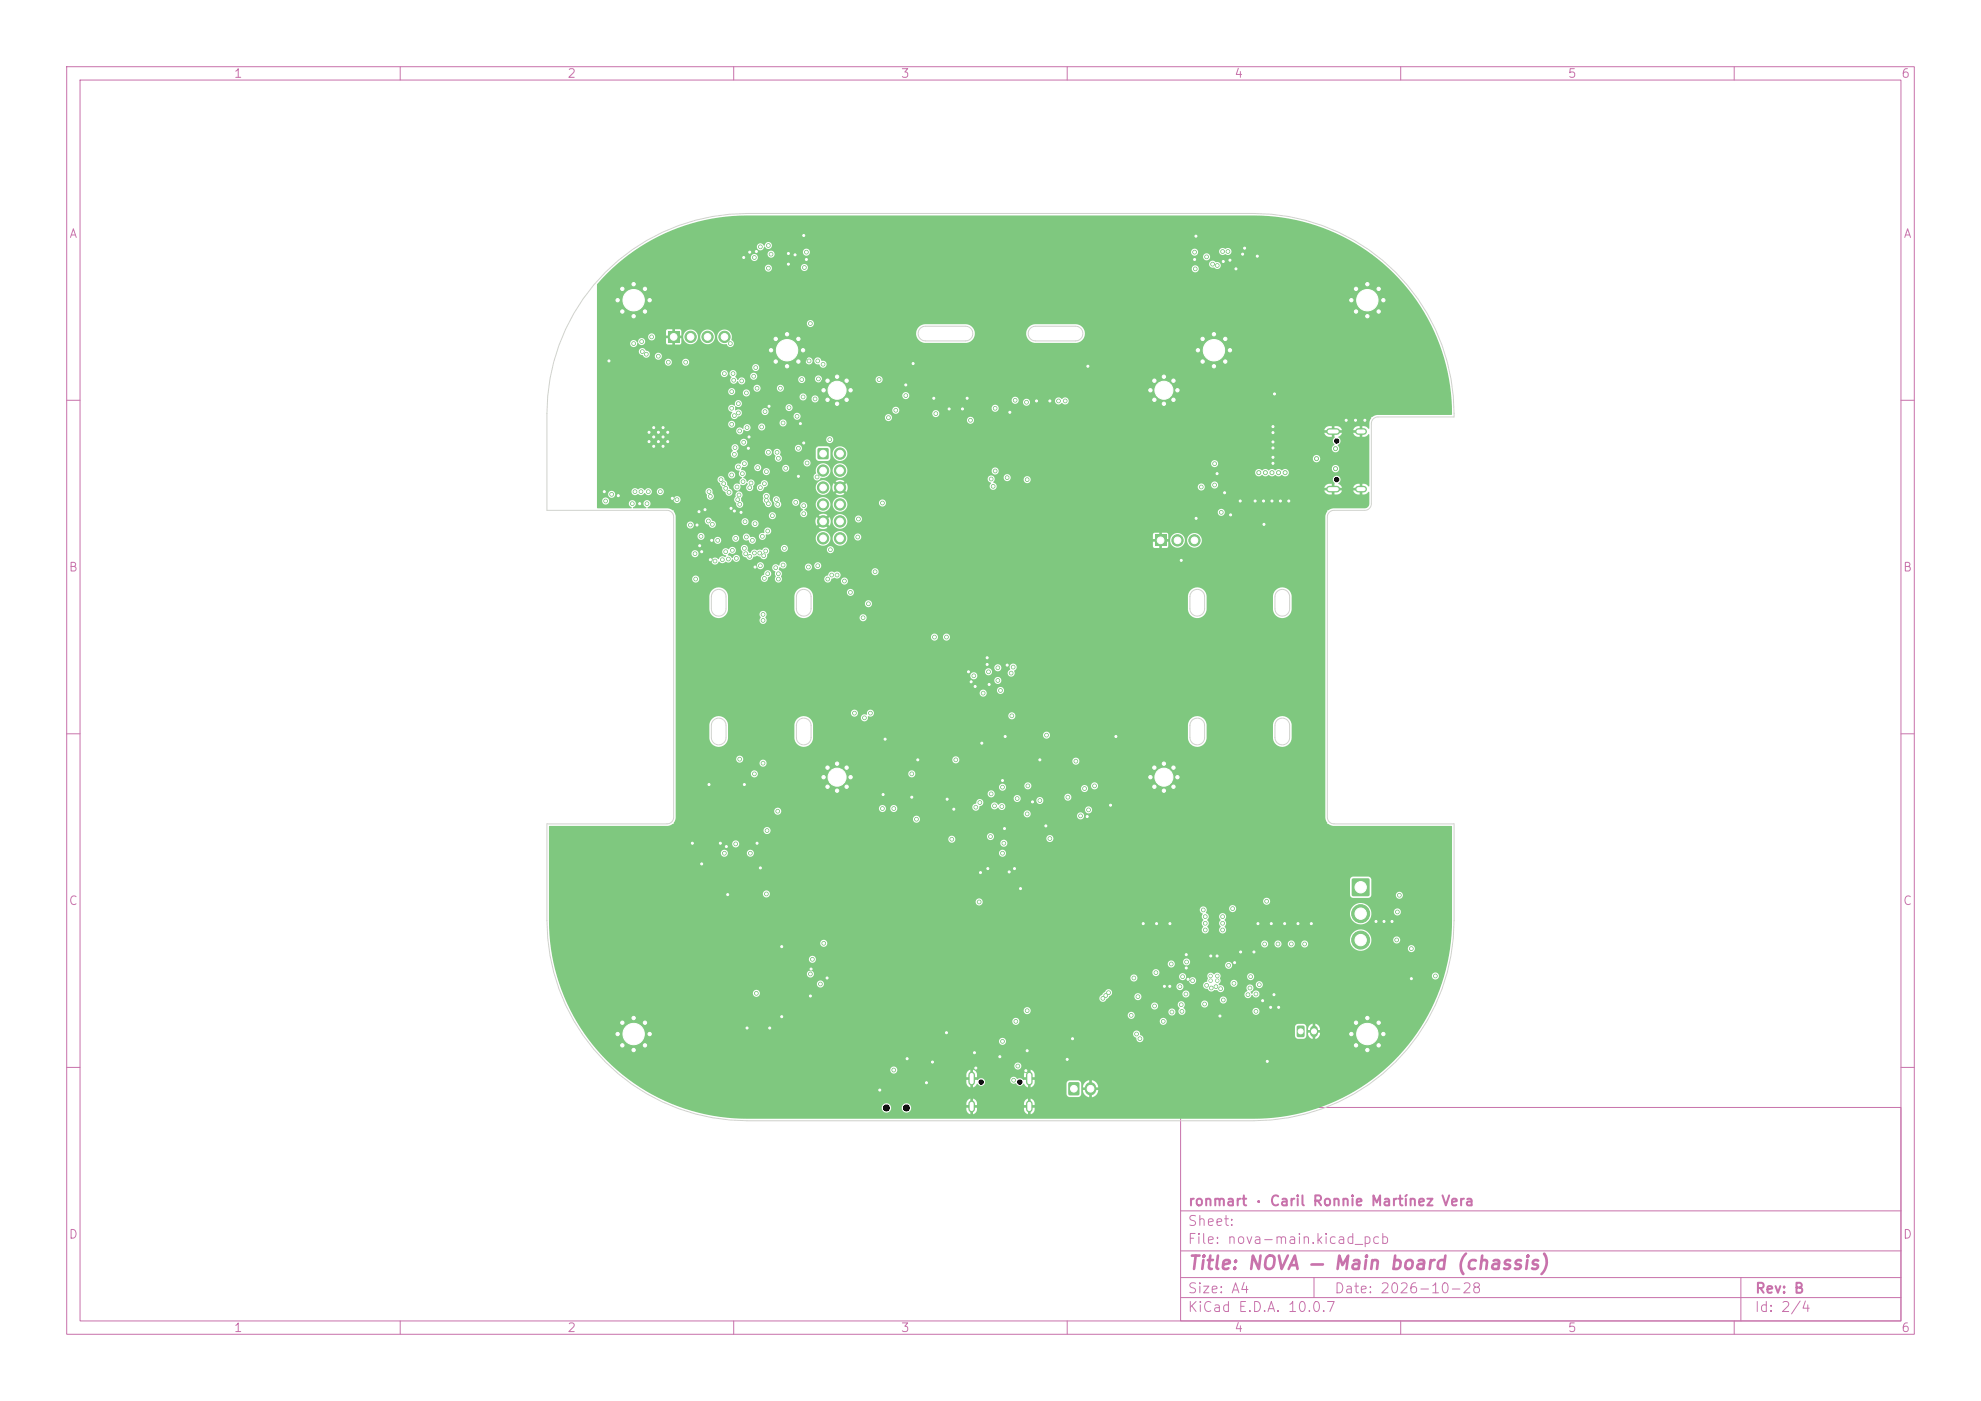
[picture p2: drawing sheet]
<svg xmlns="http://www.w3.org/2000/svg" width="297mm" height="210mm" viewBox="0 0 297 210" stroke-linecap="round" stroke-linejoin="round" font-family="sans-serif">
<defs><g id="words">
<text font-size="2" fill="#c872ab" x="178" y="190.8">Title: NOVA — Main board (chassis)</text>
<g font-size="1.5" fill="#c872ab">
<text x="178" y="184.1">Sheet:</text>
<text x="178" y="181.1">ronmart · Caril Ronnie Martínez Vera</text>
<text x="178" y="186.8">File: nova-main.kicad_pcb</text>
<text x="178" y="197">KiCad E.D.A. 10.0.7</text>
<text x="178" y="194.2">Size: A4</text>
<text x="200" y="194.2">Date: 2026-10-28</text>
<text x="263" y="197">Id: 2/4</text>
<text x="263" y="194.2">Rev: B</text>
</g>
<g font-size="1.3" fill="#c872ab">
<text x="35" y="12">1</text>
<text x="85" y="12">2</text>
<text x="135" y="12">3</text>
<text x="185" y="12">4</text>
<text x="235" y="12">5</text>
<text x="285" y="12">6</text>
<text x="10.3" y="36">A</text>
<text x="285.3" y="36">A</text>
<text x="10.2" y="86">B</text>
<text x="285.2" y="86">B</text>
<text x="10.2" y="136">C</text>
<text x="285.2" y="136">C</text>
<text x="10.2" y="186">D</text>
<text x="285.2" y="186">D</text>
<text x="35" y="200">1</text>
<text x="85" y="200">2</text>
<text x="135" y="200">3</text>
<text x="185" y="200">4</text>
<text x="235" y="200">5</text>
<text x="285" y="200">6</text>
</g>
</g></defs>
<g fill="none" stroke="#c872ab" stroke-width=".15">
<path d="M10 10h277v190h-277zM12 12h273v186h-273zM60 10v2M110 10v2M160 10v2M210 10v2M260 10v2M10 60h2M285 60h2M10 110h2M285 110h2M10 160h2"/>
<path d="M177 166h108v32h-108zM285 160h2M60 198v2M110 198v2M160 198v2M177 194.5h108M177 191.5h108M177 187.5h108M177 181.5h108M197 191.5v3M210 198v2M260 198v2"/>
<path d="M261 191.5v6.5"/>
</g>
<g fill="#7fc87f" stroke="#7fc87f" stroke-width=".15">
<circle cx="123.5" cy="58.5" r=".4"/>
<circle cx="124.1" cy="57.1" r=".4"/>
<circle cx="124.1" cy="59.9" r=".4"/>
<circle cx="125.5" cy="56.5" r=".4"/>
<circle cx="125.5" cy="58.5" r="2.7"/>
<circle cx="125.5" cy="60.5" r=".4"/>
<circle cx="126.9" cy="57.1" r=".4"/>
<circle cx="126.9" cy="59.9" r=".4"/>
<circle cx="127.5" cy="58.5" r=".4"/>
<circle cx="172.5" cy="116.5" r=".4"/>
<circle cx="173.1" cy="115.1" r=".4"/>
<circle cx="173.1" cy="117.9" r=".4"/>
<circle cx="174.5" cy="114.5" r=".4"/>
<circle cx="174.5" cy="116.5" r="2.7"/>
<circle cx="174.5" cy="118.5" r=".4"/>
<circle cx="175.9" cy="115.1" r=".4"/>
<circle cx="175.9" cy="117.9" r=".4"/>
<circle cx="176.5" cy="116.5" r=".4"/>
<circle cx="115.6" cy="52.5" r=".4"/>
<circle cx="116.3" cy="50.8" r=".4"/>
<circle cx="116.3" cy="54.2" r=".4"/>
<circle cx="118" cy="50.1" r=".4"/>
<circle cx="118" cy="52.5" r="3.2"/>
<circle cx="118" cy="54.9" r=".4"/>
<circle cx="119.7" cy="50.8" r=".4"/>
<circle cx="119.7" cy="54.2" r=".4"/>
<circle cx="120.4" cy="52.5" r=".4"/>
</g>
<path d="M100.1 49.7h1.7v1.7h-1.7z" fill="#7fc87f"/>
<g fill="#7fc87f" stroke="#7fc87f" stroke-width=".15">
<circle cx="103.5" cy="50.5" r=".85"/>
<circle cx="106.1" cy="50.5" r=".85"/>
<circle cx="108.6" cy="50.5" r=".85"/>
</g>
<path d="M122.6 67.2h1.6v1.6h-1.6z" fill="#7fc87f"/>
<g fill="#7fc87f" stroke="#7fc87f" stroke-width=".15">
<circle cx="125.9" cy="68" r=".85"/>
<circle cx="123.4" cy="70.5" r=".85"/>
<circle cx="125.9" cy="70.5" r=".85"/>
<circle cx="123.4" cy="73.1" r=".85"/>
<circle cx="125.9" cy="73.1" r=".85"/>
<circle cx="123.4" cy="75.6" r=".85"/>
<circle cx="125.9" cy="75.6" r=".85"/>
<circle cx="123.4" cy="78.2" r=".85"/>
<circle cx="125.9" cy="78.2" r=".85"/>
<circle cx="123.4" cy="80.7" r=".85"/>
<circle cx="125.9" cy="80.7" r=".85"/>
<circle cx="179.6" cy="52.5" r=".4"/>
<circle cx="180.3" cy="50.8" r=".4"/>
<circle cx="180.3" cy="54.2" r=".4"/>
<circle cx="182" cy="50.1" r=".4"/>
<circle cx="182" cy="52.5" r="3.2"/>
<circle cx="182" cy="54.9" r=".4"/>
<circle cx="183.7" cy="50.8" r=".4"/>
<circle cx="183.7" cy="54.2" r=".4"/>
<circle cx="184.4" cy="52.5" r=".4"/>
</g>
<path d="M173.1 80.2h1.8v1.7h-1.8z" fill="#7fc87f"/>
<g fill="#7fc87f" stroke="#7fc87f" stroke-width=".15">
<circle cx="176.5" cy="81" r=".85"/>
<circle cx="179.1" cy="81" r=".85"/>
</g>
<path d="M194.5 153.8l.8-.1 .3 .2v1.3l-.2 .3h-.8l-.2-.2z" fill="#7fc87f"/>
<path d="M197 154.3v.6" fill="none" stroke="#7fc87f" stroke-width="1.2"/>
<g fill="#7fc87f" stroke="#7fc87f" stroke-width=".15">
<circle cx="172.5" cy="58.5" r=".4"/>
<circle cx="173.1" cy="57.1" r=".4"/>
<circle cx="173.1" cy="59.9" r=".4"/>
<circle cx="174.5" cy="56.5" r=".4"/>
<circle cx="174.5" cy="58.5" r="2.7"/>
<circle cx="174.5" cy="60.5" r=".4"/>
<circle cx="175.9" cy="57.1" r=".4"/>
<circle cx="175.9" cy="59.9" r=".4"/>
<circle cx="176.5" cy="58.5" r=".4"/>
<circle cx="92.6" cy="45" r=".4"/>
<circle cx="93.3" cy="43.3" r=".4"/>
<circle cx="93.3" cy="46.7" r=".4"/>
<circle cx="95" cy="42.6" r=".4"/>
<circle cx="95" cy="45" r="3.2"/>
<circle cx="95" cy="47.4" r=".4"/>
<circle cx="96.7" cy="43.3" r=".4"/>
<circle cx="96.7" cy="46.7" r=".4"/>
<circle cx="97.4" cy="45" r=".4"/>
<circle cx="123.5" cy="116.5" r=".4"/>
<circle cx="124.1" cy="115.1" r=".4"/>
<circle cx="124.1" cy="117.9" r=".4"/>
<circle cx="125.5" cy="114.5" r=".4"/>
<circle cx="125.5" cy="116.5" r="2.7"/>
<circle cx="125.5" cy="118.5" r=".4"/>
<circle cx="126.9" cy="115.1" r=".4"/>
<circle cx="126.9" cy="117.9" r=".4"/>
<circle cx="127.5" cy="116.5" r=".4"/>
</g>
<path d="M145.7 161.1v1.1M145.7 165.5v.8M154.3 161.1v1.1M154.3 165.5v.8" fill="none" stroke="#7fc87f" stroke-width="1"/>
<path d="M202.7 131.7h2.6v2.6h-2.6z" fill="#7fc87f"/>
<g fill="#7fc87f" stroke="#7fc87f" stroke-width=".15">
<circle cx="204" cy="137" r="1.35"/>
<circle cx="204" cy="140.9" r="1.35"/>
<circle cx="92.6" cy="155" r=".4"/>
<circle cx="93.3" cy="153.3" r=".4"/>
<circle cx="93.3" cy="156.7" r=".4"/>
<circle cx="95" cy="152.6" r=".4"/>
<circle cx="95" cy="155" r="3.2"/>
<circle cx="95" cy="157.4" r=".4"/>
<circle cx="96.7" cy="153.3" r=".4"/>
<circle cx="96.7" cy="156.7" r=".4"/>
<circle cx="97.4" cy="155" r=".4"/>
<circle cx="202.6" cy="155" r=".4"/>
<circle cx="203.3" cy="153.3" r=".4"/>
<circle cx="203.3" cy="156.7" r=".4"/>
<circle cx="205" cy="152.6" r=".4"/>
<circle cx="205" cy="155" r="3.2"/>
<circle cx="205" cy="157.4" r=".4"/>
<circle cx="206.7" cy="153.3" r=".4"/>
<circle cx="206.7" cy="156.7" r=".4"/>
<circle cx="207.4" cy="155" r=".4"/>
<circle cx="202.6" cy="45" r=".4"/>
<circle cx="203.3" cy="43.3" r=".4"/>
<circle cx="203.3" cy="46.7" r=".4"/>
<circle cx="205" cy="42.6" r=".4"/>
<circle cx="205" cy="45" r="3.2"/>
<circle cx="205" cy="47.4" r=".4"/>
<circle cx="206.7" cy="43.3" r=".4"/>
<circle cx="206.7" cy="46.7" r=".4"/>
<circle cx="207.4" cy="45" r=".4"/>
<circle cx="98" cy="66.9" r=".3"/>
<circle cx="99.4" cy="66.9" r=".3"/>
<circle cx="97.3" cy="66.2" r=".3"/>
<circle cx="98.7" cy="66.2" r=".3"/>
<circle cx="100.1" cy="66.2" r=".3"/>
<circle cx="98" cy="65.5" r=".3"/>
<circle cx="99.4" cy="65.5" r=".3"/>
<circle cx="97.3" cy="64.8" r=".3"/>
<circle cx="98.7" cy="64.8" r=".3"/>
<circle cx="100.1" cy="64.8" r=".3"/>
<circle cx="98" cy="64.1" r=".3"/>
<circle cx="99.4" cy="64.1" r=".3"/>
</g>
<path d="M199.3 73.3h1.1M199.3 64.7h1.1M203.6 73.3h.8M203.6 64.7h.8" fill="none" stroke="#7fc87f" stroke-width="1"/>
<path d="M160.2 162.3h1.6v1.8h-1.6z" fill="#7fc87f"/>
<path d="M163.5 163.1v.3" fill="none" stroke="#7fc87f" stroke-width="1.7"/>
<g fill="#7fc87f" stroke="#7fc87f" stroke-width=".15">
<circle cx="104.3" cy="86.8" r=".27"/>
<circle cx="109.2" cy="83.8" r=".27"/>
<circle cx="176.9" cy="147.9" r=".27"/>
<circle cx="173.3" cy="145.8" r=".27"/>
<circle cx="153.8" cy="160.5" r=".27"/>
<circle cx="186.6" cy="37.2" r=".27"/>
<circle cx="189.4" cy="75.1" r=".3"/>
<circle cx="119.2" cy="38.2" r=".27"/>
<circle cx="95.9" cy="75.5" r=".28"/>
<circle cx="178.1" cy="146.8" r=".25"/>
<circle cx="196.6" cy="138.4" r=".27"/>
<circle cx="192" cy="75.1" r=".3"/>
<circle cx="104.5" cy="78.7" r=".27"/>
<circle cx="145" cy="59.7" r=".28"/>
<circle cx="188.6" cy="138.4" r=".27"/>
<circle cx="120.9" cy="38.9" r=".27"/>
<circle cx="193.2" cy="75.1" r=".3"/>
<circle cx="106.5" cy="83.9" r=".27"/>
<circle cx="91.3" cy="54.1" r=".28"/>
<circle cx="106.7" cy="81" r=".27"/>
<circle cx="106.3" cy="117.6" r=".28"/>
<circle cx="145.6" cy="102.2" r=".27"/>
<circle cx="190.7" cy="75.1" r=".3"/>
<circle cx="188" cy="142.7" r=".3"/>
<circle cx="140" cy="59.7" r=".28"/>
<circle cx="188.5" cy="38.4" r=".28"/>
<circle cx="151" cy="99.7" r=".27"/>
<circle cx="138.9" cy="162.3" r=".27"/>
<circle cx="136" cy="158.7" r=".28"/>
<circle cx="144.3" cy="61.3" r=".27"/>
<circle cx="141.9" cy="154.8" r=".27"/>
<circle cx="189.5" cy="78.6" r=".27"/>
<circle cx="137.6" cy="113.9" r=".27"/>
<circle cx="190.9" cy="66.3" r=".3"/>
<circle cx="173.4" cy="138.4" r=".28"/>
<circle cx="92.7" cy="74.3" r=".27"/>
<circle cx="139.8" cy="159.2" r=".27"/>
<circle cx="163.1" cy="54.9" r=".27"/>
<circle cx="146.1" cy="157.8" r=".28"/>
<circle cx="145.2" cy="100.7" r=".27"/>
<circle cx="192.6" cy="138.4" r=".27"/>
<circle cx="112.4" cy="37.8" r=".28"/>
<circle cx="142.3" cy="61.3" r=".27"/>
<circle cx="179.1" cy="38.9" r=".28"/>
<circle cx="183.4" cy="39.2" r=".27"/>
<circle cx="111.1" cy="76.8" r=".27"/>
<circle cx="148.3" cy="102.6" r=".27"/>
<circle cx="148" cy="99.6" r=".28"/>
<circle cx="155.9" cy="113.9" r=".27"/>
<circle cx="113.2" cy="85" r=".27"/>
<circle cx="147.2" cy="111.4" r=".27"/>
<circle cx="120.5" cy="35.3" r=".27"/>
<circle cx="151.3" cy="130.7" r=".27"/>
<circle cx="112.2" cy="67.2" r=".27"/>
<circle cx="118.2" cy="38" r=".27"/>
<circle cx="174.6" cy="147.8" r=".25"/>
<circle cx="201.8" cy="63" r=".3"/>
<circle cx="185.3" cy="40.3" r=".27"/>
<circle cx="113.4" cy="37.7" r=".27"/>
<circle cx="136.9" cy="54.5" r=".27"/>
<circle cx="132.4" cy="119.1" r=".27"/>
<circle cx="190.9" cy="64.9" r=".3"/>
<circle cx="105.7" cy="76.4" r=".27"/>
<circle cx="108" cy="126.4" r=".27"/>
<circle cx="167.3" cy="110.4" r=".27"/>
<circle cx="113.5" cy="126.4" r=".27"/>
<circle cx="191.1" cy="59" r=".3"/>
<circle cx="103.8" cy="126.4" r=".27"/>
<circle cx="105.2" cy="129.5" r=".27"/>
<circle cx="147" cy="130.8" r=".28"/>
<circle cx="186" cy="142.7" r=".3"/>
<circle cx="184.5" cy="77.2" r=".3"/>
<circle cx="90.6" cy="73.7" r=".27"/>
<circle cx="190.9" cy="69.4" r=".3"/>
<circle cx="182.5" cy="143.3" r=".25"/>
<circle cx="177.1" cy="84" r=".27"/>
<circle cx="189.3" cy="150" r=".27"/>
<circle cx="152.1" cy="130.2" r=".27"/>
<circle cx="112.3" cy="65.5" r=".28"/>
<circle cx="120" cy="63.5" r=".28"/>
<circle cx="163" cy="122.4" r=".27"/>
<circle cx="211.6" cy="146.7" r=".28"/>
<circle cx="117.2" cy="152.4" r=".27"/>
<circle cx="186.3" cy="38.1" r=".28"/>
<circle cx="121.5" cy="149.3" r=".27"/>
<circle cx="111.6" cy="117.6" r=".28"/>
<circle cx="194.6" cy="138.4" r=".27"/>
<circle cx="105.2" cy="82.7" r=".27"/>
<circle cx="115.3" cy="60.9" r=".27"/>
<circle cx="120.5" cy="66.4" r=".27"/>
<circle cx="191.7" cy="151" r=".27"/>
<circle cx="155.4" cy="60.1" r=".28"/>
<circle cx="136.7" cy="119.5" r=".27"/>
<circle cx="109.6" cy="76.2" r=".28"/>
<circle cx="207.5" cy="138.1" r=".3"/>
<circle cx="190.9" cy="68.6" r=".3"/>
<circle cx="185.9" cy="75.1" r=".3"/>
<circle cx="146.2" cy="102.9" r=".28"/>
<circle cx="160" cy="158.8" r=".28"/>
<circle cx="204.6" cy="63" r=".3"/>
<circle cx="179.3" cy="77.7" r=".3"/>
<circle cx="175.4" cy="138.4" r=".27"/>
<circle cx="150.7" cy="110.4" r=".27"/>
<circle cx="104.8" cy="76.7" r=".27"/>
<circle cx="177.9" cy="145.1" r=".28"/>
<circle cx="190.5" cy="151" r=".27"/>
<circle cx="203.2" cy="63" r=".3"/>
<circle cx="181.5" cy="143.3" r=".25"/>
<circle cx="131.9" cy="163.4" r=".27"/>
<circle cx="175.4" cy="147.8" r=".25"/>
<circle cx="191" cy="149.1" r=".28"/>
<circle cx="149.9" cy="158.4" r=".27"/>
<circle cx="115.4" cy="154.1" r=".28"/>
<circle cx="208.7" cy="138.1" r=".3"/>
<circle cx="100.8" cy="74.7" r=".27"/>
<circle cx="184.4" cy="39" r=".27"/>
<circle cx="183.6" cy="73.9" r=".3"/>
<circle cx="156.8" cy="123.8" r=".27"/>
<circle cx="166.5" cy="120.7" r=".28"/>
<circle cx="118.2" cy="39.6" r=".27"/>
<circle cx="150.6" cy="124.2" r=".27"/>
<circle cx="153" cy="133.2" r=".27"/>
<circle cx="157.4" cy="60.1" r=".28"/>
<circle cx="119.7" cy="71.4" r=".27"/>
<circle cx="142" cy="119.8" r=".28"/>
<circle cx="185.1" cy="144.3" r=".28"/>
<circle cx="190.9" cy="67.1" r=".3"/>
<circle cx="135.8" cy="57.7" r=".27"/>
<circle cx="154.8" cy="120.2" r=".27"/>
<circle cx="114" cy="130.1" r=".27"/>
<circle cx="148.1" cy="130.2" r=".27"/>
<circle cx="190.6" cy="138.4" r=".27"/>
<circle cx="148" cy="98.6" r=".28"/>
<circle cx="179.3" cy="35.4" r=".28"/>
<circle cx="109.1" cy="134.1" r=".27"/>
<circle cx="206.3" cy="138.1" r=".3"/>
<circle cx="182.9" cy="152.3" r=".27"/>
<circle cx="124" cy="146.6" r=".27"/>
<circle cx="154" cy="157.5" r=".27"/>
<circle cx="190.9" cy="64" r=".3"/>
<circle cx="108.9" cy="126.9" r=".28"/>
<circle cx="171.4" cy="138.4" r=".28"/>
<circle cx="160.8" cy="155.7" r=".28"/>
<circle cx="177.8" cy="143.1" r=".28"/>
<circle cx="150.3" cy="117" r=".27"/>
<circle cx="104.9" cy="81.8" r=".28"/>
<circle cx="132.7" cy="110.8" r=".27"/>
<circle cx="151.4" cy="61.8" r=".28"/>
<circle cx="143" cy="121.3" r=".28"/>
<circle cx="121.6" cy="145.3" r=".28"/>
<circle cx="112" cy="154.1" r=".28"/>
<circle cx="146.3" cy="160.1" r=".27"/>
<circle cx="111.5" cy="38.6" r=".27"/>
<circle cx="117.2" cy="141.9" r=".27"/>
<circle cx="190" cy="159.1" r=".27"/>
<circle cx="188.2" cy="75.1" r=".3"/>
<circle cx="182.5" cy="71" r=".3"/>
<circle cx="110.1" cy="76.6" r=".27"/>
<circle cx="170.4" cy="155" r=".28"/>
<circle cx="169.6" cy="152.2" r=".27"/>
<circle cx="175.6" cy="144.5" r=".27"/>
<circle cx="177.9" cy="144.2" r=".27"/>
<circle cx="96.9" cy="53.1" r=".28"/>
<circle cx="111.5" cy="66.3" r=".27"/>
<circle cx="117.8" cy="70.2" r=".28"/>
<circle cx="119.7" cy="67.2" r=".28"/>
<circle cx="114.7" cy="61.7" r=".27"/>
<circle cx="151.9" cy="100" r=".27"/>
<circle cx="94.8" cy="75.5" r=".27"/>
<circle cx="149.6" cy="100.1" r=".27"/>
<circle cx="90.8" cy="75.1" r=".27"/>
<circle cx="104.2" cy="83" r=".27"/>
<circle cx="114.9" cy="75" r=".27"/>
<circle cx="113.4" cy="148.9" r=".27"/>
<circle cx="163.2" cy="121.4" r=".27"/>
<circle cx="113.1" cy="38.6" r=".27"/>
<circle cx="105.1" cy="80.4" r=".27"/>
<circle cx="147.4" cy="103.9" r=".28"/>
<circle cx="114.9" cy="134" r=".27"/>
<circle cx="120.9" cy="37.8" r=".28"/>
<circle cx="162" cy="122.3" r=".27"/>
<circle cx="182.5" cy="39.8" r=".28"/>
<circle cx="158.7" cy="60.1" r=".28"/>
<circle cx="180.1" cy="73" r=".28"/>
<circle cx="97" cy="75.5" r=".28"/>
<circle cx="121.8" cy="143.8" r=".27"/>
<circle cx="161.3" cy="114.1" r=".27"/>
<circle cx="134" cy="121.2" r=".27"/>
<circle cx="151.6" cy="100.9" r=".27"/>
<circle cx="183.1" cy="76.8" r=".28"/>
<circle cx="179.1" cy="37.8" r=".28"/>
<circle cx="143.3" cy="113.9" r=".27"/>
<circle cx="150.3" cy="118" r=".27"/>
<circle cx="116.4" cy="74.9" r=".28"/>
<circle cx="120.6" cy="40.1" r=".28"/>
<circle cx="114" cy="37" r=".27"/>
<circle cx="103.5" cy="78.7" r=".27"/>
<circle cx="114.9" cy="74.4" r=".27"/>
<circle cx="115.2" cy="75.5" r=".27"/>
<circle cx="135.8" cy="59.3" r=".27"/>
<circle cx="132.3" cy="121.2" r=".28"/>
<circle cx="116.6" cy="75.6" r=".28"/>
<circle cx="180.9" cy="38.5" r=".27"/>
<circle cx="146" cy="101.3" r=".28"/>
<circle cx="179.2" cy="40.3" r=".27"/>
<circle cx="159.7" cy="60.1" r=".28"/>
<circle cx="137.4" cy="122.8" r=".27"/>
<circle cx="91.7" cy="74.1" r=".27"/>
<circle cx="148.6" cy="71.8" r=".28"/>
<circle cx="109.9" cy="56" r=".28"/>
<circle cx="133.2" cy="62.6" r=".27"/>
<circle cx="106.5" cy="74.4" r=".27"/>
<circle cx="115.2" cy="40.2" r=".27"/>
<circle cx="181.8" cy="39.6" r=".27"/>
<circle cx="115.6" cy="38.1" r=".28"/>
<circle cx="111.6" cy="69.5" r=".28"/>
<circle cx="112.4" cy="73.1" r=".27"/>
<circle cx="183" cy="148.2" r=".27"/>
<circle cx="145.5" cy="63" r=".27"/>
<circle cx="113.3" cy="55.1" r=".28"/>
<circle cx="120.4" cy="59.5" r=".28"/>
<circle cx="184.1" cy="37.7" r=".28"/>
<circle cx="122.2" cy="59.8" r=".27"/>
<circle cx="106.2" cy="78.1" r=".27"/>
<circle cx="149.2" cy="61.2" r=".28"/>
<circle cx="149.6" cy="102" r=".27"/>
<circle cx="116.7" cy="86" r=".27"/>
<circle cx="117.4" cy="84.7" r=".27"/>
<circle cx="108.6" cy="127.9" r=".27"/>
<circle cx="110.3" cy="126.5" r=".27"/>
<circle cx="117.4" cy="63.4" r=".27"/>
<circle cx="97.2" cy="73.7" r=".28"/>
<circle cx="108.5" cy="72.5" r=".27"/>
<circle cx="187.4" cy="148.1" r=".28"/>
<circle cx="187.5" cy="146.4" r=".28"/>
<circle cx="197.4" cy="68.7" r=".3"/>
<circle cx="182.1" cy="69.5" r=".28"/>
<circle cx="182.1" cy="72.7" r=".28"/>
<circle cx="146.8" cy="135.2" r=".27"/>
<circle cx="142.7" cy="125.8" r=".27"/>
<circle cx="195.6" cy="141.5" r=".27"/>
<circle cx="123.5" cy="141.4" r=".27"/>
<circle cx="191.7" cy="70.9" r=".3"/>
<circle cx="155.9" cy="120" r=".28"/>
<circle cx="134" cy="160.4" r=".28"/>
<circle cx="189.9" cy="135.1" r=".27"/>
<circle cx="146.3" cy="121" r=".27"/>
<circle cx="154" cy="122" r=".27"/>
<circle cx="192.7" cy="70.9" r=".3"/>
<circle cx="157.4" cy="125.7" r=".28"/>
<circle cx="193.6" cy="141.5" r=".27"/>
<circle cx="146.9" cy="120.3" r=".27"/>
<circle cx="190.7" cy="70.9" r=".3"/>
<circle cx="191.6" cy="141.5" r=".27"/>
<circle cx="189.7" cy="70.9" r=".3"/>
<circle cx="188.7" cy="70.9" r=".3"/>
<circle cx="189.6" cy="141.5" r=".27"/>
<circle cx="115.2" cy="36.8" r=".28"/>
<circle cx="149.2" cy="70.6" r=".27"/>
<circle cx="111.4" cy="72.2" r=".28"/>
<circle cx="108.8" cy="73.2" r=".27"/>
<circle cx="110.7" cy="70" r=".27"/>
<circle cx="148.9" cy="72.9" r=".28"/>
<circle cx="150" cy="103.5" r=".27"/>
<circle cx="124.4" cy="65.9" r=".27"/>
<circle cx="183.4" cy="149.9" r=".27"/>
<circle cx="183.3" cy="37.7" r=".27"/>
<circle cx="156.9" cy="110.2" r=".27"/>
<circle cx="106.8" cy="78.6" r=".27"/>
<circle cx="111.3" cy="71" r=".27"/>
<circle cx="123" cy="147.5" r=".27"/>
<circle cx="121.5" cy="146" r=".28"/>
<circle cx="180.6" cy="150.5" r=".27"/>
<circle cx="170" cy="146.6" r=".27"/>
<circle cx="170.6" cy="149.4" r=".28"/>
<circle cx="154" cy="151.5" r=".27"/>
<circle cx="152.3" cy="153.1" r=".27"/>
<circle cx="166.2" cy="148.8" r=".27"/>
<circle cx="165.8" cy="149.2" r=".28"/>
<circle cx="152.6" cy="159.8" r=".28"/>
<circle cx="165.3" cy="149.7" r=".27"/>
<circle cx="150.3" cy="156.1" r=".27"/>
<circle cx="177.2" cy="151.6" r=".27"/>
<circle cx="152" cy="161.9" r=".28"/>
<circle cx="117.6" cy="82.2" r=".28"/>
<circle cx="128.7" cy="77.8" r=".27"/>
<circle cx="112.8" cy="81" r=".27"/>
<circle cx="154" cy="71.9" r=".27"/>
<circle cx="211.6" cy="142.2" r=".27"/>
<circle cx="209.8" cy="134.2" r=".27"/>
<circle cx="111.8" cy="83" r=".27"/>
<circle cx="121" cy="69.4" r=".27"/>
<circle cx="115.1" cy="79.6" r=".28"/>
<circle cx="122.5" cy="71.5" r=".27"/>
<circle cx="170.9" cy="155.7" r=".28"/>
<circle cx="174.4" cy="153.1" r=".28"/>
<circle cx="119.3" cy="75.3" r=".27"/>
<circle cx="114.8" cy="82.6" r=".28"/>
<circle cx="116.7" cy="68.7" r=".27"/>
<circle cx="113.9" cy="82.9" r=".27"/>
<circle cx="97.7" cy="50.5" r=".28"/>
<circle cx="95.2" cy="73.7" r=".28"/>
<circle cx="96.1" cy="73.7" r=".27"/>
<circle cx="96.2" cy="51.2" r=".28"/>
<circle cx="120.5" cy="77" r=".27"/>
<circle cx="120.5" cy="75.8" r=".27"/>
<circle cx="113.1" cy="116" r=".28"/>
<circle cx="115" cy="124.5" r=".27"/>
<circle cx="119.5" cy="62.4" r=".27"/>
<circle cx="130.2" cy="90.5" r=".27"/>
<circle cx="124.1" cy="86.8" r=".27"/>
<circle cx="130.5" cy="106.9" r=".28"/>
<circle cx="124.5" cy="82.4" r=".27"/>
<circle cx="126.6" cy="87.1" r=".27"/>
<circle cx="129.6" cy="107.6" r=".27"/>
<circle cx="111.9" cy="80.5" r=".28"/>
<circle cx="111.6" cy="82.2" r=".28"/>
<circle cx="114.4" cy="114.4" r=".27"/>
<circle cx="116.6" cy="121.6" r=".28"/>
<circle cx="114.4" cy="93" r=".27"/>
<circle cx="110.4" cy="83.7" r=".27"/>
<circle cx="215.2" cy="146.3" r=".27"/>
<circle cx="110.3" cy="80.7" r=".27"/>
<circle cx="111.7" cy="78.2" r=".28"/>
<circle cx="209.5" cy="136.7" r=".28"/>
<circle cx="209.4" cy="140.9" r=".27"/>
<circle cx="151" cy="71.6" r=".27"/>
<circle cx="117" cy="58.2" r=".28"/>
<circle cx="118.3" cy="61.1" r=".27"/>
<circle cx="113.5" cy="58.2" r=".27"/>
<circle cx="110.8" cy="74.2" r=".27"/>
<circle cx="114.3" cy="80.4" r=".27"/>
<circle cx="113.2" cy="78.5" r=".28"/>
<circle cx="114.6" cy="86.7" r=".28"/>
<circle cx="108.6" cy="56" r=".27"/>
<circle cx="110.2" cy="67.1" r=".27"/>
<circle cx="114" cy="84.8" r=".27"/>
<circle cx="113.1" cy="82.9" r=".28"/>
<circle cx="114.5" cy="83.3" r=".27"/>
<circle cx="110.9" cy="64.6" r=".28"/>
<circle cx="187.1" cy="149.1" r=".28"/>
<circle cx="188.8" cy="147.6" r=".27"/>
<circle cx="178.8" cy="147" r=".28"/>
<circle cx="180.4" cy="136.4" r=".28"/>
<circle cx="188.3" cy="149" r=".28"/>
<circle cx="177.3" cy="146.4" r=".27"/>
<circle cx="188.3" cy="151.6" r=".27"/>
<circle cx="184.8" cy="136.2" r=".27"/>
<circle cx="200.2" cy="70.3" r=".3"/>
<circle cx="200.2" cy="67.3" r=".3"/>
<circle cx="122.6" cy="54.1" r=".28"/>
<circle cx="113" cy="56.4" r=".27"/>
<circle cx="153.9" cy="60.3" r=".27"/>
<circle cx="111.2" cy="57.1" r=".28"/>
<circle cx="120.2" cy="56.9" r=".27"/>
<circle cx="109.5" cy="51.5" r=".27"/>
<circle cx="98.7" cy="53.4" r=".27"/>
<circle cx="123.4" cy="54.6" r=".27"/>
<circle cx="102.8" cy="54.3" r=".27"/>
<circle cx="152.2" cy="60" r=".27"/>
<circle cx="100.2" cy="54.3" r=".27"/>
<circle cx="122.7" cy="56.8" r=".28"/>
<circle cx="134.3" cy="61.5" r=".28"/>
<circle cx="140.3" cy="62" r=".27"/>
<circle cx="107.2" cy="84.1" r=".27"/>
<circle cx="131.8" cy="56.9" r=".27"/>
<circle cx="95" cy="51.5" r=".28"/>
<circle cx="121.5" cy="48.5" r=".28"/>
<circle cx="114.6" cy="72.5" r=".28"/>
<circle cx="96.3" cy="52.7" r=".27"/>
<circle cx="182.3" cy="147.9" r=".27"/>
<circle cx="112.6" cy="72.4" r=".27"/>
<circle cx="128.6" cy="80.5" r=".27"/>
<circle cx="110.5" cy="73" r=".27"/>
<circle cx="114" cy="73.1" r=".27"/>
<circle cx="109.7" cy="71.2" r=".28"/>
<circle cx="112.4" cy="83.4" r=".27"/>
<circle cx="116.3" cy="85.1" r=".27"/>
<circle cx="115.8" cy="77.3" r=".27"/>
<circle cx="108.8" cy="82.7" r=".27"/>
<circle cx="181.5" cy="146.3" r=".25"/>
<circle cx="180.7" cy="138.4" r=".28"/>
<circle cx="181.5" cy="147" r=".25"/>
<circle cx="180.7" cy="137.4" r=".28"/>
<circle cx="180.7" cy="139.4" r=".28"/>
<circle cx="182.5" cy="147" r=".25"/>
<circle cx="182.5" cy="146.3" r=".25"/>
<circle cx="183.3" cy="139.4" r=".28"/>
<circle cx="183.3" cy="137.4" r=".28"/>
<circle cx="183.3" cy="138.4" r=".28"/>
<circle cx="175.7" cy="151.7" r=".27"/>
<circle cx="177.1" cy="150.6" r=".27"/>
<circle cx="173.1" cy="150.8" r=".27"/>
<circle cx="177.8" cy="149" r=".28"/>
<circle cx="99" cy="73.7" r=".27"/>
<circle cx="112.5" cy="127.9" r=".27"/>
<circle cx="110" cy="57" r=".27"/>
<circle cx="111.9" cy="58.9" r=".27"/>
<circle cx="114.4" cy="92.1" r=".27"/>
<circle cx="101.5" cy="74.9" r=".28"/>
<circle cx="109.8" cy="82.5" r=".28"/>
<circle cx="128.1" cy="106.9" r=".28"/>
<circle cx="107.6" cy="81" r=".27"/>
<circle cx="110.9" cy="113.8" r=".28"/>
<circle cx="121.2" cy="85" r=".27"/>
<circle cx="160.1" cy="119.5" r=".27"/>
<circle cx="110.9" cy="75.6" r=".28"/>
<circle cx="162.6" cy="118.2" r=".27"/>
<circle cx="110.6" cy="74.9" r=".28"/>
<circle cx="122.6" cy="84.8" r=".28"/>
<circle cx="106.3" cy="73.7" r=".27"/>
<circle cx="108.1" cy="71.9" r=".28"/>
<circle cx="149.1" cy="120.8" r=".27"/>
<circle cx="110.1" cy="68.1" r=".27"/>
<circle cx="124.7" cy="86.2" r=".28"/>
<circle cx="109.7" cy="63.6" r=".27"/>
<circle cx="152.5" cy="119.7" r=".28"/>
<circle cx="114.9" cy="70.7" r=".27"/>
<circle cx="113.6" cy="70.1" r=".27"/>
<circle cx="127.5" cy="88.8" r=".27"/>
<circle cx="114.2" cy="64" r=".27"/>
<circle cx="110.1" cy="62.3" r=".27"/>
<circle cx="112" cy="64.1" r=".27"/>
<circle cx="151.7" cy="107.3" r=".28"/>
<circle cx="131.2" cy="85.7" r=".27"/>
<circle cx="109.7" cy="61.2" r=".28"/>
<circle cx="110.7" cy="61.9" r=".27"/>
<circle cx="125.5" cy="86.2" r=".27"/>
<circle cx="148.6" cy="119" r=".27"/>
<circle cx="109.7" cy="58.7" r=".27"/>
<circle cx="150.2" cy="120.9" r=".27"/>
<circle cx="110.7" cy="60.5" r=".28"/>
<circle cx="129.4" cy="92.6" r=".28"/>
<circle cx="180.9" cy="147.7" r=".28"/>
<circle cx="181.6" cy="148.1" r=".28"/>
<circle cx="185" cy="147.4" r=".27"/>
<circle cx="184.2" cy="144.7" r=".28"/>
<circle cx="115.2" cy="67.8" r=".27"/>
<circle cx="121.3" cy="54.1" r=".28"/>
<circle cx="116.5" cy="67.8" r=".28"/>
<circle cx="108.3" cy="83.9" r=".28"/>
<circle cx="109.3" cy="73.8" r=".27"/>
<circle cx="141.9" cy="95.5" r=".27"/>
<circle cx="116.7" cy="86.8" r=".27"/>
<circle cx="115.1" cy="86" r=".27"/>
<circle cx="148.2" cy="100.7" r=".27"/>
<circle cx="140.1" cy="95.5" r=".27"/>
<circle cx="132.3" cy="75.4" r=".28"/>
<circle cx="154.1" cy="117.8" r=".27"/>
<circle cx="148.5" cy="125.4" r=".27"/>
<circle cx="164.1" cy="117.8" r=".27"/>
<circle cx="150.5" cy="126.4" r=".27"/>
<circle cx="136.7" cy="116" r=".28"/>
<circle cx="150.3" cy="127.9" r=".27"/>
</g>
<path d="M91 41l.9-.9h22.8v.2a.53 .53 0 0 0 .6 .4 .53 .53 0 0 0 .4-.7h4.4v.2a.53 .53 0 0 0 .5 .4 .53 .53 0 0 0 .5-.4h57.6v.2a.53 .53 0 0 0 .8 .3 .53 .53 0 0 0 0-.8 .53 .53 0 0 0-.8 .3h-57.6a.53 .53 0 0 0-.4-.6 .53 .53 0 0 0-.6 .4h-4.4a.53 .53 0 0 0-.6-.3 .53 .53 0 0 0-.4 .4h-22.8l.7-.6h88.7v.2a.65 .65 0 0 0 .8 .4 .54 .54 0 0 0 .7 .1 .54 .54 0 0 0 .1-.7 .54 .54 0 0 0-.7-.2 .53 .53 0 0 0-.5-.2 .53 .53 0 0 0-.4 .4h-88.7l1.2-1h18.8v.2a.53 .53 0 0 0 .8 .3 .53 .53 0 0 0 0-.8 .53 .53 0 0 0-.8 .3h-18.8l.7-.5h20.6v.2a.53 .53 0 0 0 .4 .4 .53 .53 0 0 0 .5-.2h64.4v.2a.53 .53 0 0 0 .8 .3 .53 .53 0 0 0 0-.8 .53 .53 0 0 0-.8 .3h-64.4l.1-.4-.1-.3h4.4v.2a.53 .53 0 0 0 .6 .4 .53 .53 0 0 0 .4-.6h57.2v.2a.53 .53 0 0 0 .6 .4 .53 .53 0 0 0 .4-.7h3.2v.2a.66 .66 0 0 0 1 .3 .55 .55 0 0 0 .7-.1 .55 .55 0 0 0-.1-.8 .55 .55 0 0 0-.7 .1 .53 .53 0 0 0-.9 .3h-3.2a.53 .53 0 0 0-.6-.3 .53 .53 0 0 0-.4 .4h-57.2v-.1a.53 .53 0 0 0-.6-.3 .53 .53 0 0 0-.4 .4h-4.5a.53 .53 0 0 0-.8 .3h-20.6l1.6-1.1h17.4v.2a.57 .57 0 0 0 .6 .4 .57 .57 0 0 0 .5-.5h.1a.53 .53 0 0 0 .9 .1 .53 .53 0 0 0-.2-.8 .53 .53 0 0 0-.7 .5h-.2a.56 .56 0 0 0-.5-.3 .56 .56 0 0 0-.5 .4h-17.4l.7-.4a29.7 29.7 0 0 1 15.2-4.2h76a29.7 29.7 0 0 1 16.9 5.3l.4 .3a29.4 29.4 0 0 1 12.3 24.3h-11.3l-.7 .3-.3 .7v1l-.1 .1a.94 .94 0 0 0-.9-.4v.5h-.5v-.5h-.4l-.3 .2-.2 .4h.5v.1v.3h-.5a.83 .83 0 0 0 .9 .6v-.5h.5v.5l.5-.1 .4-.3 .1 .1v7.6l-.1 .1a.94 .94 0 0 0-.9-.4v.5h-.5v-.5h-.2a.79 .79 0 0 0-.7 .6h.5v.2v.2h-.5l.2 .4 .3 .2h.4v-.5h.5v.5a1.22 1.22 0 0 0 .9-.4l.1 1.8a.7 .7 0 0 1-.7 .7h-4.9l-.7 .3-.3 .9v45.4l.3 .7 .9 .3h17.8v14.2a29.7 29.7 0 0 1-29.7 29.7h-76a29.5 29.5 0 0 1-9.9-1.7h30.1v.1a.7 .7 0 0 0 .8 .7 .7 .7 0 0 0 .6-.8h1.6v.1a.7 .7 0 0 0 1.1 .6 .7 .7 0 0 0 0-1.2 .7 .7 0 0 0-1.1 .5h-1.6v-.1a.7 .7 0 0 0-.8-.5 .7 .7 0 0 0-.6 .6h-30.1l-1.6-.6h44.4v.2h.5v.4h-.5l.1 .6 .5 .4v-.5l.1 .1 .3-.1v.5a.83 .83 0 0 0 .6-1h-.5v-.4h.5v-.2h7v.2h.5v.4h-.5l.1 .6 .5 .4v-.5l.2 .1 .2-.1v.5a.83 .83 0 0 0 .6-1h-.5v-.4h.5v-.2a.8 .8 0 0 0-.6-.7v.5h-.1h-.3v-.5l-.4 .2-.2 .5h-7a.8 .8 0 0 0-.6-.7v.5h-.2h-.2v-.5l-.4 .2-.2 .5h-44.4a29.6 29.6 0 0 1-6.3-3.6l-.9-.8h51.6v.5h.5v.4h-.5v.6l.3 .3 .3 .2v-.6l.1 .1 .3-.1v.6l.6-.6a.6 .6 0 0 0 .9 .3 .6 .6 0 0 0 .2-.8h3.8v.1a.62 .62 0 0 0 .9 .4 .65 .65 0 0 0 .6 .4 .65 .65 0 0 0 .6-.4l.3 .4 .3 .2v-.6l.2 .1 .2-.1v.6l.4-.3 .2-.3h4.8v1.7l.1 .2 .3 .1h1.5l.3-.3v-1.1h.9v.4h-.7a1.14 1.14 0 0 0 1 1.1v-.8h.4l.1 .8a1.15 1.15 0 0 0 .8-1.1h-.6v-.4h.6a1.15 1.15 0 0 0-.9-1.1v.8h-.4l-.1-.8a1.15 1.15 0 0 0-.9 1.1h-.2v-.6a.49 .49 0 0 0-.5-.5l-1.3 .1a.49 .49 0 0 0-.4 .4h-4.8v-.5h-.5v-.4h.5v-.5a.8 .8 0 0 0-.6-.7v.6l-.1-.1-.3 .1v-.6l-.3 .2-.2 .4-.1 .6h.5v.4h-.6a.71 .71 0 0 0-.9-.2 .53 .53 0 0 0-.6-.3 .53 .53 0 0 0-.5 .5l-3.8-.1a.68 .68 0 0 0-1.1 .1h-.5v-.4h.5v-.5l-.2-.4-.4-.3v.6l-.2-.1-.2 .1v-.6l-.4 .3-.2 .4h-51.6l-.9-.7h41.1v.2a.53 .53 0 0 0 .8 .3 .53 .53 0 0 0 0-.8 .53 .53 0 0 0-.8 .3h-41.1l-.6-.6h60.3v.2a.53 .53 0 0 0 .8 .3 .53 .53 0 0 0 0-.8 .53 .53 0 0 0-.8 .3h-60.3l-1.5-1.5-1.9-2.2h61.4a.53 .53 0 0 0 .7 .6 .53 .53 0 0 0 .2-.9 .53 .53 0 0 0-.9 .2v.1h-61.4l-.8-1.1h82.3a.79 .79 0 0 0 .5 .7 .54 .54 0 0 0 .5 .6 .54 .54 0 0 0 .5-.5 .54 .54 0 0 0-.5-.6 .53 .53 0 0 0-.4-.6 .53 .53 0 0 0-.6 .4h-82.3l-.7-1h107.2l.1 1.4 .1 .3 .3 .1h.9l.2-.1 .2-.3v-1.1h.2v.2h.6v.4h-.6a.89 .89 0 0 0 .7 1v-.9h.4v.9l.2-.1 .4-.4 .1-.5h-.6v-.4h.6a.89 .89 0 0 0-.7-1v.9h-.4v-.9l-.5 .4-.2 .4h-.2l-.1-.5-.4-.2h-.9l-.2 .1-.2 .3h-107.2l-.5-.9h65.4a.53 .53 0 0 0 .5 .6 .53 .53 0 0 0 .5-.6h21.1v.2a.53 .53 0 0 0 .8 .3 .53 .53 0 0 0 0-.8 .53 .53 0 0 0-.8 .3h-21.1v-.1a.53 .53 0 0 0-.6-.3 .53 .53 0 0 0-.4 .4h-65.4l-.5-.9h83.2v.2a.53 .53 0 0 0 .8 .3 .53 .53 0 0 0 0-.8 .53 .53 0 0 0-.8 .3h-83.2l-.4-.7h68v.2a.53 .53 0 0 0 .5 .4 .53 .53 0 0 0 .5-.4h20.7v.2a.53 .53 0 0 0 .8 .3 .53 .53 0 0 0 0-.8 .53 .53 0 0 0-.8 .3h-20.7a.53 .53 0 0 0-.4-.6 .53 .53 0 0 0-.6 .4h-68l-.3-.7h87.4a.53 .53 0 0 0 .6 .6 .53 .53 0 0 0 .4-.8h3v.3l.3 .4a.54 .54 0 0 0 .1 .9 .54 .54 0 0 0 .7-.6h10.1v.2a.53 .53 0 0 0 .8 .3 .53 .53 0 0 0 0-.8 .53 .53 0 0 0-.8 .3h-10.1v-.1a.35 .35 0 0 1-.1-.6v-.4h2.5a.53 .53 0 0 0 .7 .6 .53 .53 0 0 0 .2-.9 .53 .53 0 0 0-.9 .2v.1h-2.5a.53 .53 0 0 0-.6-.3 .53 .53 0 0 0-.4 .4h-3.1a.53 .53 0 0 0-.5-.2 .53 .53 0 0 0-.4 .4h-87.4l-.5-1.1h80.1a.56 .56 0 0 0 .5 .6 .56 .56 0 0 0 .6-.5l.4-.4h3.8v.2a.53 .53 0 0 0 .8 .3h12v.2a.53 .53 0 0 0 .8 .3 .53 .53 0 0 0 0-.8 .53 .53 0 0 0-.8 .3h-12a.53 .53 0 0 0-.1-.9h6.5v.2a.53 .53 0 0 0 .5 .4 .53 .53 0 0 0 .5-.5h8.3v.2a.58 .58 0 0 0 .6 .4 .58 .58 0 0 0 .5-.5 .55 .55 0 0 0 .9 .3 .55 .55 0 0 0-.2-.9 .73 .73 0 0 0-.7 .5l-.2-.3a.56 .56 0 0 0 .4-.8 .56 .56 0 0 0-.9-.2 .56 .56 0 0 0 0 .8l-.3 .3-.1 .2h-8.3a.53 .53 0 0 0-.5-.5 .53 .53 0 0 0-.5 .4h-6.8l-.2 .1-.2 .3h-3.8a.55 .55 0 0 0 .2-.9 .55 .55 0 0 0-.9 .3l-.7 .6-.1 .3h-80.1l-.3-.8h28.5v.2a.53 .53 0 0 0 .8 .3 .53 .53 0 0 0 0-.8 .53 .53 0 0 0-.8 .3h-28.5l-.6-1.4h38.7a.53 .53 0 0 0 .3 .6 .53 .53 0 0 0 .6-.2h53v.2a.53 .53 0 0 0 .7 .4 .53 .53 0 0 0 .3-.8h3v.2a.86 .86 0 0 0 .7 .5 .6 .6 0 0 0 1 .1h.4a.56 .56 0 0 0 .7 .3 .56 .56 0 0 0 .3-.8 .56 .56 0 0 0-.7-.3l-.1-.1 .2-.2h1.6a.53 .53 0 0 0 .4 .6 .53 .53 0 0 0 .6-.4h2.8v.2a.53 .53 0 0 0 .8 .3 .53 .53 0 0 0 0-.8 .53 .53 0 0 0-.8 .3h-2.8a.53 .53 0 0 0-.4-.6 .53 .53 0 0 0-.6 .4h-1.6l.1-.2-.1-.5 .1-.3h4a.53 .53 0 0 0 .5 .6 .53 .53 0 0 0 .5-.7h26.7v.2a.53 .53 0 0 0 .8 .3 .53 .53 0 0 0 0-.8 .53 .53 0 0 0-.8 .3h-26.7a.53 .53 0 0 0-.6-.3 .53 .53 0 0 0-.4 .4h-4v-.1a.56 .56 0 0 0-.5-.4 .56 .56 0 0 0-.5 .3 .55 .55 0 0 0-.8-.2 .55 .55 0 0 0-.1 .8l-.1 .4-.4 .2-.2 .3h-3a.53 .53 0 0 0-.6-.2 .53 .53 0 0 0-.4 .4h-53a.53 .53 0 0 0-.2-.8 .53 .53 0 0 0-.7 .4h-38.7l-.2-.9h85.9v.2a.53 .53 0 0 0 .4 .4 .53 .53 0 0 0 .5-.2h7.9v.2a.53 .53 0 0 0 .8 .3 .53 .53 0 0 0 0-.8 .53 .53 0 0 0-.8 .3h-7.9l.1-.2v-.4h6.3a.53 .53 0 0 0 .7 .6 .53 .53 0 0 0 .2-.9 .53 .53 0 0 0-.9 .2v.1h-6.3a.53 .53 0 0 0-.6-.2 .53 .53 0 0 0-.4 .4h-85.9l-.2-.6h37.6a.53 .53 0 0 0 .6 .6 .53 .53 0 0 0 .4-.8h50.8v.2a.53 .53 0 0 0 .8 .3 .53 .53 0 0 0 0-.8 .53 .53 0 0 0-.8 .3h-50.9a.53 .53 0 0 0-.5-.2 .53 .53 0 0 0-.4 .4h-37.6l-.4-1.5h92.1a.53 .53 0 0 0 .7 .6 .53 .53 0 0 0 .2-.9h1.4v.2a.53 .53 0 0 0 .8 .3h5.5v.2a.53 .53 0 0 0 .8 .3 .53 .53 0 0 0 0-.8 .53 .53 0 0 0-.8 .3h-5.5a.53 .53 0 0 0 0-.9 .53 .53 0 0 0-.8 .4h-1.5a.53 .53 0 0 0-.8 .3h-92.1l-.1-.7h38.4a.53 .53 0 0 0 .7 .6 .53 .53 0 0 0 .2-.9 .53 .53 0 0 0-.9 .2v.1h-38.4l-.4-2.4h40.5a.53 .53 0 0 0 .4 .6 .53 .53 0 0 0 .6-.5h65.1v.2a.53 .53 0 0 0 .6 .4 .53 .53 0 0 0 .4-.6h1v.2a.53 .53 0 0 0 .6 .4 .53 .53 0 0 0 .4-.6h1v.2a.53 .53 0 0 0 .6 .4 .53 .53 0 0 0 .4-.6h1v.2a.53 .53 0 0 0 .8 .3 .53 .53 0 0 0 0-.8 .53 .53 0 0 0-.8 .3h-1v-.1a.53 .53 0 0 0-.6-.3 .53 .53 0 0 0-.4 .4h-1v-.1a.53 .53 0 0 0-.6-.3 .53 .53 0 0 0-.4 .4h-1v-.1a.53 .53 0 0 0-.6-.3 .53 .53 0 0 0-.4 .4h-65.1v-.1a.53 .53 0 0 0-.5-.4 .53 .53 0 0 0-.5 .4h-40.5l-.1-.5h120v.2a1.6 1.6 0 0 0 1 1.4 1.6 1.6 0 0 0 1.7-.3h6v.2a.53 .53 0 0 0 .8 .3 .53 .53 0 0 0 0-.8 .53 .53 0 0 0-.8 .3h-6l.4-.6 .1-.7h3.3v.2a.53 .53 0 0 0 .8 .3 .53 .53 0 0 0 0-.8 .53 .53 0 0 0-.8 .3h-3.3a1.61 1.61 0 0 0-1.6-1.5 1.61 1.61 0 0 0-1.6 1.5h-120l-.1-1.7v-2.8h97.6a.76 .76 0 0 0 .4 .7 .71 .71 0 0 0 .1 .9v.1a.66 .66 0 0 0 0 .9v.1a.53 .53 0 0 0-.1 .8 .53 .53 0 0 0 .8 0 .53 .53 0 0 0-.1-.8v-.1a.65 .65 0 0 0 0-.9l.2-.7h1.6v.3l.2 .3a.65 .65 0 0 0 0 .9v.1a.58 .58 0 0 0-.1 .7 .58 .58 0 0 0 .6 .3 .53 .53 0 0 0 .1-.9v-.1a.65 .65 0 0 0 0-.9v-.1a.54 .54 0 0 0 0-.9 .54 .54 0 0 0-.8 .3h-1.6l-.1-.2-.3-.3h21.6v.3a1.6 1.6 0 0 0 1.8 1.4 1.6 1.6 0 0 0 1.4-1.9h3.4v.2a.53 .53 0 0 0 .8 .3 .53 .53 0 0 0 0-.8 .53 .53 0 0 0-.8 .3h-3.4a1.61 1.61 0 0 0-1.7-1.2 1.61 1.61 0 0 0-1.5 1.4h-21.6l.1-.3v-.4h3.4v.2a.53 .53 0 0 0 .8 .3 .53 .53 0 0 0 0-.8 .53 .53 0 0 0-.8 .3h-3.5a.53 .53 0 0 0-.5-.2 .53 .53 0 0 0-.4 .4h-97.6v-1.2h64v.2a.53 .53 0 0 0 .6 .4 .53 .53 0 0 0 .4-.7h42.1v.2a.53 .53 0 0 0 .8 .3 .53 .53 0 0 0 0-.8 .53 .53 0 0 0-.8 .3h-42.1a.53 .53 0 0 0-.6-.3 .53 .53 0 0 0-.4 .4h-64v-1.2h32.1v.2a.53 .53 0 0 0 .8 .3 .53 .53 0 0 0 0-.8 .53 .53 0 0 0-.8 .3h-32.1v-2h120.1v2.2l.1 .4 .4 .1h2.2a.49 .49 0 0 0 .5-.5h3.7v.2a.53 .53 0 0 0 .8 .3 .53 .53 0 0 0 0-.8 .53 .53 0 0 0-.8 .3h-3.7v-2.3l-.1-.3-.4-.1h-2.3l-.3 .1-.1 .4h-120.1v-4.1h25.8a.53 .53 0 0 0 .5 .6 .53 .53 0 0 0 .5-.6h2.9v.2a.53 .53 0 0 0 .6 .4 .53 .53 0 0 0 .4-.6h36.8v.2a.53 .53 0 0 0 .8 .3 .53 .53 0 0 0 0-.8 .53 .53 0 0 0-.8 .3h-36.8v-.1a.53 .53 0 0 0-.6-.3 .53 .53 0 0 0-.4 .4h-2.9v-.1a.53 .53 0 0 0-.6-.3 .53 .53 0 0 0-.4 .4h-25.8v-1.4h27.5v.2a.53 .53 0 0 0 .6 .4 .53 .53 0 0 0 .4-.7h39.2v.2a.53 .53 0 0 0 .8 .3 .53 .53 0 0 0 0-.8 .53 .53 0 0 0-.8 .3h-39.2a.53 .53 0 0 0-.6-.3 .53 .53 0 0 0-.4 .4h-27.5v-.7h59.9v.2a.53 .53 0 0 0 .8 .3 .53 .53 0 0 0-.1-.9h5.1v.2a.53 .53 0 0 0 .4 .4 .53 .53 0 0 0 .6-.3h7.9v.2a.53 .53 0 0 0 .8 .3 .53 .53 0 0 0 0-.8 .53 .53 0 0 0-.8 .3h-7.9a.53 .53 0 0 0-.4-.7 .53 .53 0 0 0-.6 .4h-5.4l-.3 .2-.1 .2h-59.9v-1.3h32.2a.53 .53 0 0 0 .7 .6 .53 .53 0 0 0 .2-.9 .53 .53 0 0 0-.9 .2v.1h-32.2v-.5l.1-.1h17.7l.9-.3 .3-.8h35.6a.53 .53 0 0 0 .7 .6 .53 .53 0 0 0 .2-.9 .53 .53 0 0 0-.9 .2v.1h-35.6v-1.2h14.8a.53 .53 0 0 0 .3 .6 .53 .53 0 0 0 .6-.2h36.5v.2a.53 .53 0 0 0 .4 .4 .53 .53 0 0 0 .6-.3h7v.2a.53 .53 0 0 0 .8 .3 .53 .53 0 0 0 0-.8 .53 .53 0 0 0-.8 .3h-7a.53 .53 0 0 0-.4-.7 .53 .53 0 0 0-.6 .4h-36.5l.1-.4-.3-.4h15a.53 .53 0 0 0 .5 .6 .53 .53 0 0 0 .5-.6h.7v.2a.53 .53 0 0 0 .7 .4 .53 .53 0 0 0 .3-.8h11.3v.2a.54 .54 0 0 0 .6 .4 .54 .54 0 0 0 .4-.6l.4-.2h1.4a.57 .57 0 0 0 .4 .6 .57 .57 0 0 0 .6-.3l.5 .4 .4-.1h12.2a.53 .53 0 0 0 .7 .6 .53 .53 0 0 0 .2-.9 .53 .53 0 0 0-.9 .2v.1h-12.2a.56 .56 0 0 0 0-.8 .56 .56 0 0 0-.8 .2l-.1-.1a.53 .53 0 0 0-.6-.3 .53 .53 0 0 0-.4 .4h-1.4a.54 .54 0 0 0-.2-.9 .54 .54 0 0 0-.6 .6 .65 .65 0 0 0-.6 .5h-11.4a.53 .53 0 0 0-.5-.2 .53 .53 0 0 0-.4 .4h-.7v-.1a.53 .53 0 0 0-.6-.3 .53 .53 0 0 0-.4 .4h-15.3l-.3 .2-.1 .2h-14.8v-1.9h50.7a.53 .53 0 0 0 .3 .6 .53 .53 0 0 0 .7-.3h2.4v.2a.53 .53 0 0 0 .8 .3 .53 .53 0 0 0 0-.8 .53 .53 0 0 0-.8 .3h-2.4v-.5h6.6v.2a.53 .53 0 0 0 .8 .3 .53 .53 0 0 0 0-.8 .53 .53 0 0 0-.8 .3h-6.7a.53 .53 0 0 0-.5-.2 .53 .53 0 0 0-.4 .4h-50.7v-.7h46.8v.2a.53 .53 0 0 0 .8 .3 .53 .53 0 0 0 0-.8 .53 .53 0 0 0-.8 .3h-46.8v-1h48.5v.2a.53 .53 0 0 0 .7 .4 .53 .53 0 0 0 .3-.8h2.8v.2a.53 .53 0 0 0 .4 .4 .53 .53 0 0 0 .5-.2h7.6v.2a.53 .53 0 0 0 .8 .3 .53 .53 0 0 0-.1-.9h.8v.2a.53 .53 0 0 0 .8 .3 .53 .53 0 0 0 0-.8 .53 .53 0 0 0-.8 .3h-1.1l-.3 .2-.1 .2h-7.6a.53 .53 0 0 0-.2-.8 .53 .53 0 0 0-.7 .4h-2.9a.53 .53 0 0 0-.5-.2 .53 .53 0 0 0-.4 .4h-48.5v-2h11.3v.2a.53 .53 0 0 0 .6 .4 .53 .53 0 0 0 .4-.6h22.6v.2a.53 .53 0 0 0 .8 .3 .53 .53 0 0 0 0-.8 .53 .53 0 0 0-.8 .3h-22.6v-.1a.53 .53 0 0 0-.6-.3 .53 .53 0 0 0-.4 .4h-11.3v-1.6h12.6v.2a.53 .53 0 0 0 .8 .3 .53 .53 0 0 0 0-.8 .53 .53 0 0 0-.8 .3h-12.6v-.6h9.1v.2a.53 .53 0 0 0 .5 .4 .53 .53 0 0 0 .5-.5h31.4v.2a.53 .53 0 0 0 .5 .4 .53 .53 0 0 0 .5-.4h17v.2a.53 .53 0 0 0 .8 .3 .53 .53 0 0 0 0-.8 .53 .53 0 0 0-.8 .3h-17a.53 .53 0 0 0-.4-.6 .53 .53 0 0 0-.6 .4h-31.4v-.1a.53 .53 0 0 0-.5-.4 .53 .53 0 0 0-.5 .4h-9.1v-5.1h5v2.1a1.4 1.4 0 0 0 1.4 1.3 1.4 1.4 0 0 0 1.5-1.3v-2.1h9.9v2.3a1.4 1.4 0 0 0 1.5 1.1 1.4 1.4 0 0 0 1.3-1.3v-.6h34.5a.53 .53 0 0 0 .7 .6 .53 .53 0 0 0 .2-.9 .53 .53 0 0 0-.9 .2v.1h-34.5v-1.5h56.2v2.3a1.4 1.4 0 0 0 1.5 1.1 1.4 1.4 0 0 0 1.3-1.3v-2.1h9.9l.1 2.3a1.4 1.4 0 0 0 1.5 1.1 1.4 1.4 0 0 0 1.3-1.3l-.1-2.3a1.4 1.4 0 0 0-1.5-1.1 1.4 1.4 0 0 0-1.3 1.3h-9.9v-.2a1.4 1.4 0 0 0-1.5-1.1 1.4 1.4 0 0 0-1.3 1.3h-56.2l-.2-.6-.5-.5h7.9v.2a.56 .56 0 0 0 .7 .4 .56 .56 0 0 0 .4-.7 .7 .7 0 0 0 .7-.2h20.3v.2a.53 .53 0 0 0 .8 .3 .53 .53 0 0 0 0-.8 .53 .53 0 0 0-.8 .3h-20.3a.55 .55 0 0 0-.4-.8 .55 .55 0 0 0-.6 .7 .6 .6 0 0 0-.8 .4h-8a1.4 1.4 0 0 0-2 1.1h-9.9l-.1-.2a1.4 1.4 0 0 0-1.5-1.1 1.4 1.4 0 0 0-1.3 1.3h-5v-1.8h26.3v.2a.53 .53 0 0 0 .8 .3 .53 .53 0 0 0 0-.8 .53 .53 0 0 0-.8 .3h-26.3v-3h45.6v.2a.53 .53 0 0 0 .8 .3 .53 .53 0 0 0-.1-.9h1.9v.2a.53 .53 0 0 0 .8 .3 .53 .53 0 0 0 0-.8 .53 .53 0 0 0-.8 .3h-2.2l-.3 .2-.1 .2h-45.6v-1.9h47.8a.53 .53 0 0 0 .7 .6 .53 .53 0 0 0 .2-.9 .53 .53 0 0 0-.9 .2v.1h-47.8v-.7h44.2a.53 .53 0 0 0 .7 .6 .53 .53 0 0 0 .2-.9 .53 .53 0 0 0-.9 .2v.1h-44.2v-.6h46.4a.53 .53 0 0 0 .4 .6 .53 .53 0 0 0 .6-.4h2.4v.2a.56 .56 0 0 0 .8 .4 .56 .56 0 0 0 .2-.9 .54 .54 0 0 0 .3-.7 .54 .54 0 0 0-.8-.3 .54 .54 0 0 0-.1 .8l-.4 .5h-2.4a.53 .53 0 0 0-.4-.6 .53 .53 0 0 0-.6 .4h-46.4v-.6h47.8v.2a.53 .53 0 0 0 .8 .3 .53 .53 0 0 0 0-.8 .53 .53 0 0 0-.8 .3h-47.8v-4.6h38.3v.2a.53 .53 0 0 0 .6 .4 .53 .53 0 0 0 .4-.6h.8v.2a.53 .53 0 0 0 .8 .3 .53 .53 0 0 0 0-.8 .53 .53 0 0 0-.8 .3h-.8v-.1a.53 .53 0 0 0-.6-.3 .53 .53 0 0 0-.4 .4h-38.3v-6.1h5v2.1a1.4 1.4 0 0 0 1.1 1.2 1.4 1.4 0 0 0 1.5-.6h5l.2 .5a.55 .55 0 0 0-.1 .8 .55 .55 0 0 0 .8 .1 .55 .55 0 0 0-.1-.8 .54 .54 0 0 0 0-.9 .54 .54 0 0 0-.8 .3h-5l.3-.6v-2.1h9.9v2.1a1.4 1.4 0 0 0 2 1.1h7.8v.2a.53 .53 0 0 0 .8 .3 .53 .53 0 0 0 0-.8 .53 .53 0 0 0-.8 .3h-7.8l.1-.1a1.39 1.39 0 0 0 .7-1.2v-.8h7.8a.53 .53 0 0 0 .7 .6 .53 .53 0 0 0 .2-.9 .53 .53 0 0 0-.9 .2v.1h-7.8v-1.1h56.2v2.1a1.4 1.4 0 0 0 1.5 1.3 1.4 1.4 0 0 0 1.3-1.5v-1.9h9.9v2.1a1.4 1.4 0 0 0 1.5 1.3 1.4 1.4 0 0 0 1.4-1.5v-1.9a1.4 1.4 0 0 0-1.4-1.3 1.4 1.4 0 0 0-1.5 1.3h-9.9v-.2a1.4 1.4 0 0 0-1.5-1.1 1.4 1.4 0 0 0-1.3 1.3h-56.2l-.2-.6h5.3a.53 .53 0 0 0 .7 .6 .53 .53 0 0 0 .2-.9 .53 .53 0 0 0-.9 .2v.1h-5.3a1.4 1.4 0 0 0-1.5-.6 1.4 1.4 0 0 0-1.1 1.2h-9.9l-.1-.2a1.4 1.4 0 0 0-1.5-1.1 1.4 1.4 0 0 0-1.3 1.3h-5v-2.6h2.5v.2a.53 .53 0 0 0 .6 .4 .53 .53 0 0 0 .4-.7h9.3v.2a.57 .57 0 0 0 .7 .4 .57 .57 0 0 0 .4-.7 .54 .54 0 0 0 .4-.6 .54 .54 0 0 0-.6-.4 .54 .54 0 0 0-.4 .6l-.4 .3-.1 .2h-9.3a.53 .53 0 0 0-.6-.3 .53 .53 0 0 0-.4 .4h-2.5v-2h12.2v.2a.53 .53 0 0 0 .4 .4 .53 .53 0 0 0 .6-.3h1.3l.1 .4 .2 .2a.31 .31 0 0 1 .1 .5 .46 .46 0 0 1 0 .6 .53 .53 0 0 0 .5 .6 .53 .53 0 0 0 .5-.6h6.4v.2a.53 .53 0 0 0 .4 .4 .53 .53 0 0 0 .6-.3h1.5v.2a.53 .53 0 0 0 .8 .3 .53 .53 0 0 0 0-.8 .53 .53 0 0 0-.8 .3h-1.5a.52 .52 0 0 1 .6-.4 .55 .55 0 0 0 .7-.1 .55 .55 0 0 0-.1-.8 .55 .55 0 0 0-.7 .1 .59 .59 0 0 0-.7-.1 .59 .59 0 0 0-.3 .6l-.3 .1-.2 .3h-6.4a.46 .46 0 0 1 0-.6l-.1-.5h13.6v.2a.53 .53 0 0 0 .8 .3 .53 .53 0 0 0 0-.8 .53 .53 0 0 0-.8 .3h-13.6l-.3-.2 .1-.4a.6 .6 0 0 0 1-.1h2.8v.2a.53 .53 0 0 0 .7 .4 .53 .53 0 0 0 .3-.8h.4v.2a.53 .53 0 0 0 .8 .3 .53 .53 0 0 0 0-.8 .53 .53 0 0 0-.8 .3h-.5a.53 .53 0 0 0-.5-.2 .53 .53 0 0 0-.4 .4h-2.8a.56 .56 0 0 0-.5-.7 .56 .56 0 0 0-.6 .6 .59 .59 0 0 0-.6-.2 .59 .59 0 0 0-.4 .4h-1.3a.53 .53 0 0 0-.4-.7 .53 .53 0 0 0-.6 .4h-12.2v-.7h5.4v.2a.57 .57 0 0 0 .5 .4 .57 .57 0 0 0 .6-.4h.1a.53 .53 0 0 0 .8 0h.2a.6 .6 0 0 0 .9-.4 .55 .55 0 0 0 .9 .3 .55 .55 0 0 0-.2-.9 .67 .67 0 0 0-.7 .5l-.3-.3-.4-.2 .2-.3a.56 .56 0 0 0 .8 0 .56 .56 0 0 0 .1-.8h.9v.3l.2 .3a.61 .61 0 0 0 .6 .9 .59 .59 0 0 0 .6 .3 .59 .59 0 0 0 .5-.5 1.1 1.1 0 0 1 1.3 .4 .61 .61 0 0 0 .8-.7 .52 .52 0 0 0-.1-1h2.1v.2a.53 .53 0 0 0 .5 .4 .53 .53 0 0 0 .5-.4h5.9v.2a.53 .53 0 0 0 .8 .3 .53 .53 0 0 0 0-.8 .53 .53 0 0 0-.8 .3h-5.9a.53 .53 0 0 0-.4-.6 .53 .53 0 0 0-.6 .4h-2.1a.81 .81 0 0 0-.8 .4 .58 .58 0 0 0-.7 0h-.1a.61 .61 0 0 0-.9 .4l-.2-.1a.46 .46 0 0 1-.2-.7 .53 .53 0 0 0-.5-.4 .53 .53 0 0 0-.5 .4h-1a.64 .64 0 0 0-.9 .2 .56 .56 0 0 0-.9 .3 .56 .56 0 0 0 .6 .7l-.2 .2a.61 .61 0 0 0-1 .3h-.1a.53 .53 0 0 0-.5-.2 .53 .53 0 0 0-.4 .4h-5.4v-1.1h2.4v.2a.53 .53 0 0 0 .8 .3 .53 .53 0 0 0 0-.8 .53 .53 0 0 0-.8 .3h-2.4v-2h5.8v.2a.53 .53 0 0 0 .7 .4 .53 .53 0 0 0 .2-.9h1.8v.2a.53 .53 0 0 0 .7 .4 .53 .53 0 0 0 .3-.8h.6v.2a.63 .63 0 0 0 .8 .4 .54 .54 0 0 0 .7 .5 .54 .54 0 0 0 .4-.7 .54 .54 0 0 0-.8-.3l-.1-.2h1.4a.53 .53 0 0 0 .4 .6 .53 .53 0 0 0 .6-.3h7.5v.2a1.1 1.1 0 0 0 1.2 1 1.1 1.1 0 0 0 1-1.2h.3v.2a1.1 1.1 0 0 0 1.3 1 1.1 1.1 0 0 0 .9-1.4h1.1v.2a.53 .53 0 0 0 .7 .4 .53 .53 0 0 0 .1-.9h44v.7h.6v.4h-.6v.7l.2 .2h.7v-.6h.4v.6h.8l.1-.2 .1-.7h-.7v-.3h.9a1.1 1.1 0 0 0 1.1 1.2 1.1 1.1 0 0 0 1.1-1.2h.4v.2a1.1 1.1 0 0 0 1.7 .8 1.1 1.1 0 0 0 0-1.8 1.1 1.1 0 0 0-1.7 .8h-.4v-.2a1.1 1.1 0 0 0-1.1-.8 1.1 1.1 0 0 0-1.1 1h-.9v-.1h.7l-.1-.7-.2-.3h-.7v.7h-.4v-.7l-.7 .1-.2 .2h-44a.53 .53 0 0 0-.8 .3h-1.1v-.1a1.1 1.1 0 0 0-1.2-.7 1.1 1.1 0 0 0-1 1h-.3v-.2a1.1 1.1 0 0 0-1.2-.8 1.1 1.1 0 0 0-1 1h-7.5v-.4l.1-.1a.54 .54 0 0 0 .7-.5 .54 .54 0 0 0-.6-.5 .54 .54 0 0 0-.4 .7l-.1 .1a.53 .53 0 0 0-.7 .4h-1.4a.53 .53 0 0 0-.6-.3 .53 .53 0 0 0-.4 .4h-.7a.53 .53 0 0 0-.5-.2 .53 .53 0 0 0-.4 .4h-1.9a.53 .53 0 0 0-.8 .3h-5.8v-.6h3.3v.2a.53 .53 0 0 0 .8 .3 .53 .53 0 0 0 0-.8 .53 .53 0 0 0-.8 .3h-3.3v-1.7h1.7v.2a.53 .53 0 0 0 .8 .3 .53 .53 0 0 0 0-.8 .53 .53 0 0 0-.8 .3h-1.7v-.6h4.4v.2a.77 .77 0 0 0 .6 .5 .53 .53 0 0 0 .8 .3 .53 .53 0 0 0-.1-.9h4.2v.2a.53 .53 0 0 0 .4 .4 .53 .53 0 0 0 .6-.3h.5v.2a.53 .53 0 0 0 .8 .4 .53 .53 0 0 0 0-.9h8.7l.3 .7 .4-.5 .3 .3-.4 .5a1.14 1.14 0 0 0 1.3 0l-.5-.5 .3-.3 .4 .5 .2-.7h.3v.1a1.1 1.1 0 0 0 1.4 1 1.1 1.1 0 0 0 .8-1.5h1.2v.2a.53 .53 0 0 0 .8 .3 .53 .53 0 0 0 0-.8 .53 .53 0 0 0-.8 .3h-1.2l-.1-.1a1.1 1.1 0 0 0-1.2-.5 1.1 1.1 0 0 0-.9 1h-.3l-.2-.6-.4 .5-.3-.3 .4-.5a1.14 1.14 0 0 0-1.3 0l.5 .5-.3 .3-.4-.5-.3 .6h-8.7a.53 .53 0 0 0-.8 .3h-.5a.53 .53 0 0 0-.4-.7 .53 .53 0 0 0-.6 .4h-4.2a.51 .51 0 0 1-.5-.4 .53 .53 0 0 0-.8 .3h-4.4v-.8h14v.2a.53 .53 0 0 0 .8 .3 .53 .53 0 0 0 0-.8 .53 .53 0 0 0-.8 .3h-14l-.3-.7-.7-.3h-3.1l-.1-.1a.53 .53 0 0 0 .5-.7 .53 .53 0 0 0-.8-.3 .53 .53 0 0 0-.1 .8l.2 .1v.2h-1.9l-.1-.2a.54 .54 0 0 0 .3-.8 .54 .54 0 0 0-.9 0 .54 .54 0 0 0 .4 .8l-.1 .2h-5.1v-1.2h.8a.53 .53 0 0 0 .6 .6 .53 .53 0 0 0 .4-.8h9.7v.2a.53 .53 0 0 0 .8 .3 .53 .53 0 0 0 0-.8 .53 .53 0 0 0-.8 .3h-9.8a.53 .53 0 0 0-.5-.2 .53 .53 0 0 0-.4 .4h-.8v-1h1.7v.2a.53 .53 0 0 0 .8 .3 .53 .53 0 0 0-.1-.9h2.8v.2a.59 .59 0 0 0 1 .2 .61 .61 0 0 0 1-.1 .55 .55 0 0 0 .6 .3 .55 .55 0 0 0 .4-.6h.8v.2a.53 .53 0 0 0 .6 .4 .53 .53 0 0 0 .4-.6h6.3l.2 .5a.57 .57 0 0 0 .2 .8 .57 .57 0 0 0 .8-.3 .57 .57 0 0 0-.2-.7 .53 .53 0 0 0-.4-.7 .53 .53 0 0 0-.6 .4h-6.3v-.1a.53 .53 0 0 0-.6-.3 .53 .53 0 0 0-.4 .4h-.8v-.1a.61 .61 0 0 0-1.1 0 .65 .65 0 0 0-1-.1 .53 .53 0 0 0-.5-.2 .53 .53 0 0 0-.4 .4h-3.1l-.3 .2-.1 .2h-1.7v-2.2h18.1l.1 .4 .3 .2v.3l.3 .4a.65 .65 0 0 0 .5 .7 .54 .54 0 0 0 .5 .5 .54 .54 0 0 0 .5-.5 .54 .54 0 0 0-.5-.6v-.3h.7v.2a.73 .73 0 0 0 .6 .5v.1a.63 .63 0 0 0-.3 .8 .75 .75 0 0 0 .1 1 .53 .53 0 0 0 .4 .6 .53 .53 0 0 0 .6-.3 .53 .53 0 0 0-.3-.7v-.1a.64 .64 0 0 1 .2-.7h3.1l.1 .4a.68 .68 0 0 0 .2 .9 .54 .54 0 0 0 .8 .3 .54 .54 0 0 0-.1-.9v-.2h.5l.2 .5a.54 .54 0 0 0 .5 .8 .54 .54 0 0 0 .4-.9h1.8v.2a.53 .53 0 0 0 .8 .3h.4l.1 .4 .3 .2v.2a.53 .53 0 0 0-.4 .6 .53 .53 0 0 0 .7 .4 .53 .53 0 0 0 .3-.8h61.6v.2a.53 .53 0 0 0 .8 .3 .53 .53 0 0 0 0-.8 .53 .53 0 0 0-.8 .3h-61.6l-.4-.2v-.2a.56 .56 0 0 0 .4-.8h1.3v.2a1.1 1.1 0 0 0 1.2 1 1.1 1.1 0 0 0 1-1.2h.3v.2a1.1 1.1 0 0 0 1.3 1 1.1 1.1 0 0 0 .9-1.4h4.8v.2a.53 .53 0 0 0 .8 .3 .53 .53 0 0 0 0-.8 .53 .53 0 0 0-.8 .3h-4.8v-.1a1.1 1.1 0 0 0-1.2-.7 1.1 1.1 0 0 0-1 1h-.3v-.1a1.1 1.1 0 0 0-1.2-.9 1.1 1.1 0 0 0-1 1h-1.4a.53 .53 0 0 0-.5-.2 .53 .53 0 0 0-.4 .4h-.4a.53 .53 0 0 0 0-.9 .53 .53 0 0 0-.8 .4h-1.8l-.1-.1a.54 .54 0 0 0-.3-.7 .54 .54 0 0 0-.7 .4h-.5v-.1a.54 .54 0 0 0-.3-.8 .54 .54 0 0 0-.7 .4h-3.1a.64 .64 0 0 0-.6-.7v-.1a.62 .62 0 0 0 .3-.8l.1-.1a.65 .65 0 0 0 .9-.2l.1 .2a.53 .53 0 0 0 .1 1 .53 .53 0 0 0 .7-.6h.6v.2a.57 .57 0 0 0 .6 .4 .57 .57 0 0 0 .5-.6h7.7a1.1 1.1 0 0 0 1.1 1.2 1.1 1.1 0 0 0 1.1-1.2h.3l.2 .7 .5-.4 .3 .2-.5 .6a1.14 1.14 0 0 0 1.3-.1l-.5-.5 .3-.2 .5 .4a1.14 1.14 0 0 0 0-1.3l-.5 .5-.3-.3 .4-.5a1.14 1.14 0 0 0-1.2 0l.5 .5-.3 .3-.5-.5-.2 .6h-.3a1.1 1.1 0 0 0-1.1-1 1.1 1.1 0 0 0-1.1 1h-7.5a.55 .55 0 0 0 0-1 .55 .55 0 0 0-.8 .6l-.3 .1-.2 .3h-.6v-.1a.56 .56 0 0 0 0-.9 .56 .56 0 0 0-.8 .2l-.2-.1a.57 .57 0 0 0-.5-.5l.2-.2h10.4v.2a.53 .53 0 0 0 .4 .4 .53 .53 0 0 0 .6-.3h25.1l.1 .4 .4 .3v.1a.53 .53 0 0 0 0 .9 .53 .53 0 0 0 .8-.5h30.2v.2a.53 .53 0 0 0 .7 .4 .53 .53 0 0 0 .2-.9h1.1v.2a.53 .53 0 0 0 .8 .3h16.7l-.1 .2 .1 .2h-.6a.8 .8 0 0 0 .7 .6h.5v-.5h.4v.5a.89 .89 0 0 0 1.1-.6h-.6l.1-.1-.1-.3h.6l-.2-.3-.4-.3a.61 .61 0 0 0 .3-1 .61 .61 0 0 0-1 0 .61 .61 0 0 0 .2 1v.5h-.4v-.5h-.5a.8 .8 0 0 0-.7 .6h-16.1l.1-.1a.53 .53 0 0 0-.2-.8 .53 .53 0 0 0-.7 .4h-1.2a.53 .53 0 0 0-.8 .3h-30.2l-.1-.3-.4-.3 .2-.4v-.4h1.4a.53 .53 0 0 0 .3 .6 .53 .53 0 0 0 .7-.3h2v.2a.53 .53 0 0 0 .8 .3 .53 .53 0 0 0 0-.8 .53 .53 0 0 0-.8 .3h-2a.53 .53 0 0 0-.4-.7 .53 .53 0 0 0-.6 .4h-1.5a.53 .53 0 0 0-.5-.2 .53 .53 0 0 0-.4 .4h-25.1l.1-.1a1.1 1.1 0 0 0 1.4-1.1h.3v.1a1.1 1.1 0 0 0 1.2 1 1.1 1.1 0 0 0 1-1.1h21.7v.2a.53 .53 0 0 0 .4 .4 .53 .53 0 0 0 .6-.3h38.5v.1a.62 .62 0 0 0 .4 .5 .62 .62 0 0 0 .7-.2 .68 .68 0 0 0 1 0 .68 .68 0 0 0 .9 0 .68 .68 0 0 0 1 0 .56 .56 0 0 0 .9 0 .56 .56 0 0 0-.1-.8 .56 .56 0 0 0-.8 .1h-.1a.67 .67 0 0 0-1 0l-.1-.1a.73 .73 0 0 0-.8 .1l-.1-.1a.73 .73 0 0 0-.9 .1l-.1-.1a.56 .56 0 0 0-.9 .4h-38.5v-.4l-.2-.2h50.2a.56 .56 0 0 0 .7 .6 .56 .56 0 0 0 .2-.9 .56 .56 0 0 0-.9 .2l-50.2 .1a.53 .53 0 0 0-.8 .3h-21.7a1.1 1.1 0 0 0-1.1-1.1 1.1 1.1 0 0 0-1.1 1.1h-.3v-.2a1.14 1.14 0 0 0-1.5-.8 1.14 1.14 0 0 0-.7 1.5l-.2 .2-.1 .2h-10.4l.2-.3-.1-.5h2.7a.53 .53 0 0 0 .7 .6 .53 .53 0 0 0 .2-.9 .53 .53 0 0 0-.9 .2v.1h-2.7l-.6-.2 .1-.4h1.9a.53 .53 0 0 0 .4 .6 .53 .53 0 0 0 .6-.5h3.2v.2a.53 .53 0 0 0 .8 .3 .53 .53 0 0 0 0-.8 .53 .53 0 0 0-.8 .3h-3.2v-.1a.53 .53 0 0 0-.5-.4 .53 .53 0 0 0-.5 .4h-1.9h.2a.53 .53 0 0 0 .5-.1 .53 .53 0 0 0 .2-.6h8.4v.2a.53 .53 0 0 0 .5 .4 .53 .53 0 0 0 .5-.5h60.1v.2a.53 .53 0 0 0 .8 .3 .53 .53 0 0 0 0-.8 .53 .53 0 0 0-.8 .3h-60.1v-.1a.53 .53 0 0 0-.5-.4 .53 .53 0 0 0-.5 .4h-8.4a.58 .58 0 0 0-.6-.3 .58 .58 0 0 0-.5 .5 .56 .56 0 0 0-.8 .5 .56 .56 0 0 0 .7 .6v.1a.62 .62 0 0 0 .4 .9l-.1 .1a.62 .62 0 0 0-.3 .8l-.1 .1a.53 .53 0 0 0-.8 .3h-.8a.44 .44 0 0 1-.2-.6l-.3-.3a.57 .57 0 0 0-.5-.6 .57 .57 0 0 0-.6 .4h-18.1v-.7h19.7v.2a.53 .53 0 0 0 .8 .3 .53 .53 0 0 0 0-.8 .53 .53 0 0 0-.8 .3h-19.7v-3.1h20.1v.2a.53 .53 0 0 0 .7 .4 .53 .53 0 0 0 .2-.9h4.2v.2a.53 .53 0 0 0 .6 .4 .53 .53 0 0 0 .4-.6h.3v.3l.3 .4a.54 .54 0 0 0 .1 .7 .54 .54 0 0 0 .8-.2 .54 .54 0 0 0-.3-.7 .55 .55 0 0 0-.1-.9 .55 .55 0 0 0-.8 .4h-.3v-.1a.53 .53 0 0 0-.6-.3 .53 .53 0 0 0-.4 .4h-4.2h-.1l.3-.6h8.5v.2a.53 .53 0 0 0 .5 .4 .53 .53 0 0 0 .5-.3h2.1v1.3l.1 .3 .3 .1 1.5-.1 .3-.3v-.8h.3v.2a1.1 1.1 0 0 0 .8 1 1.1 1.1 0 0 0 1.2-.4h70v.1a.56 .56 0 0 0 .9 .4 .56 .56 0 0 0 0-.9 .56 .56 0 0 0-.9 .4l-70-.1a1.1 1.1 0 0 0-.5-1.6 1.1 1.1 0 0 0-1.5 .9h-.3v-.5a.49 .49 0 0 0-.5-.5h-1.3l-.3 .1-.1 .4h-2.1v-.1a.53 .53 0 0 0-.4-.6 .53 .53 0 0 0-.6 .4h-8.5v-.1a.54 .54 0 0 0-.8-.3 .54 .54 0 0 0 0 .8l-.3 .5h-20.1v-1.8h21.5v.2a.53 .53 0 0 0 .8 .3 .53 .53 0 0 0-.1-.9h12.2v.2a.53 .53 0 0 0 .8 .3 .53 .53 0 0 0 0-.8 .53 .53 0 0 0-.8 .3h-12.5l-.2 .1-.2 .3h-21.5v-1.7h20.9a.53 .53 0 0 0 .5 .6 .53 .53 0 0 0 .5-.6l.1-.1a.55 .55 0 0 0 .7 .2 .55 .55 0 0 0 .3-.7h1.2v.2a.53 .53 0 0 0 .7 .4h84.7l-.1 .1 .1 .3h-.6a.8 .8 0 0 0 .7 .6h.5v-.5h.4v.6a.71 .71 0 0 0 0 1.1 .57 .57 0 0 0-.4 .8 .57 .57 0 0 0 .9 .1 .57 .57 0 0 0-.1-.8l.1-.1a.63 .63 0 0 0 .4-.6 .63 .63 0 0 0-.4-.6l.4-.3 .2-.3h-.6l.1-.2-.1-.2h.6l-.3-.4-.4-.2h-.4v.5h-.4v-.5h-.6l-.4 .3-.2 .3h-84.1a.53 .53 0 0 0 .1-.9 .53 .53 0 0 0-.8 .3h-1.2a.53 .53 0 0 0-.6-.3 .53 .53 0 0 0-.4 .6l-.1 .1a.56 .56 0 0 0-.6-.2 .56 .56 0 0 0-.4 .4h-20.9v-1h19.7v.2a.53 .53 0 0 0 .7 .4 .53 .53 0 0 0 .3-.8h6.7v.2a.53 .53 0 0 0 .8 .3 .53 .53 0 0 0 0-.8 .53 .53 0 0 0-.8 .3h-6.8a.53 .53 0 0 0-.5-.2 .53 .53 0 0 0-.4 .4h-19.7v-2.4h19.7v.2a.75 .75 0 0 0 .6 .5 .58 .58 0 0 0 0 .9 .58 .58 0 0 0 .9-.3l.3-.1h8a.53 .53 0 0 0 .4 .6 .53 .53 0 0 0 .6-.4h12.7v.2a.53 .53 0 0 0 .4 .4 .53 .53 0 0 0 .5-.2h11.4v.2a.53 .53 0 0 0 .8 .3 .53 .53 0 0 0 0-.8 .53 .53 0 0 0-.8 .3h-11.4a.53 .53 0 0 0-.2-.8 .53 .53 0 0 0-.7 .4h-12.7a.53 .53 0 0 0-.4-.6 .53 .53 0 0 0-.6 .4h-8l.2-.3v-.4h3v.2a.53 .53 0 0 0 .8 .3 .53 .53 0 0 0 0-.8 .53 .53 0 0 0-.8 .3h-3.1a.71 .71 0 0 0-.9-.1v-.5h7.6a.53 .53 0 0 0 .3 .6 .53 .53 0 0 0 .6-.2h15.1v.2a.53 .53 0 0 0 .8 .3h5.2v.2a.53 .53 0 0 0 .8 .3 .53 .53 0 0 0 0-.8 .53 .53 0 0 0-.8 .3h-5.2l.2-.3-.1-.5h14a.53 .53 0 0 0 .7 .6 .53 .53 0 0 0 .2-.9 .53 .53 0 0 0-.9 .2v.1h-14a.53 .53 0 0 0-.6-.1 .53 .53 0 0 0-.3 .4h-15.1a.53 .53 0 0 0-.2-.8 .53 .53 0 0 0-.7 .4h-7.6l.1-.1a.55 .55 0 0 0 .9-.2 .55 .55 0 0 0-.6-.8 .55 .55 0 0 0-.4 .9h-.1a.56 .56 0 0 0-.9 .3h-19.7v-1.7h30.4v.2a.53 .53 0 0 0 .4 .4 .53 .53 0 0 0 .6-.3h.8v.2a.53 .53 0 0 0 .5 .4 .53 .53 0 0 0 .5-.4h29v.2a.53 .53 0 0 0 .4 .4 .53 .53 0 0 0 .6-.3h.7v.2a.53 .53 0 0 0 .7 .4 .53 .53 0 0 0 .3-.8h3.8v.2a.53 .53 0 0 0 .4 .4 .53 .53 0 0 0 .5-.2h.2a.53 .53 0 0 0 .8 .1 .53 .53 0 0 0 0-.8 .53 .53 0 0 0-.8 .1h-.2a.53 .53 0 0 0-.5-.2 .53 .53 0 0 0-.4 .4h-3.9a.53 .53 0 0 0-.5-.2 .53 .53 0 0 0-.4 .4h-.7a.53 .53 0 0 0-.4-.7 .53 .53 0 0 0-.6 .4h-29a.53 .53 0 0 0-.4-.6 .53 .53 0 0 0-.6 .4h-.8v-.5h14.4v.2a.53 .53 0 0 0 .8 .3 .53 .53 0 0 0 0-.8 .53 .53 0 0 0-.8 .3h-14.5a.53 .53 0 0 0-.5-.2 .53 .53 0 0 0-.4 .4h-30.4v-.8h19.7v.2a.53 .53 0 0 0 .5 .4 .53 .53 0 0 0 .5-.4h1.2v.2a.53 .53 0 0 0 .8 .3 .53 .53 0 0 0 0-.8 .53 .53 0 0 0-.8 .3h-1.2a.53 .53 0 0 0-.4-.6 .53 .53 0 0 0-.6 .4h-19.7v-.5h23.5v.2a.53 .53 0 0 0 .6 .4 .53 .53 0 0 0 .4-.6h2.5v.2a.53 .53 0 0 0 .8 .3 .53 .53 0 0 0 0-.8 .53 .53 0 0 0-.8 .3h-2.5v-.1a.53 .53 0 0 0-.6-.3 .53 .53 0 0 0-.4 .4h-23.5v-2.2h18.6v.2a.53 .53 0 0 0 .6 .4 .53 .53 0 0 0 .4-.6h.3v.3l.3 .4a.56 .56 0 0 0 0 .9 .56 .56 0 0 0 .9-.4l.1 .1a.53 .53 0 0 0 .8 .3 .53 .53 0 0 0 0-.9 .53 .53 0 0 0-.8 .4h-.1l-.4-.5 .1-.2h2.2v.2a.53 .53 0 0 0 .8 .3h6.4v.2a.53 .53 0 0 0 .6 .4 .53 .53 0 0 0 .4-.7h1.5v.2a.53 .53 0 0 0 .5 .4 .53 .53 0 0 0 .5-.5h8.1v.2a.53 .53 0 0 0 .8 .3 .53 .53 0 0 0 0-.8 .53 .53 0 0 0-.8 .3h-8.1v-.1a.53 .53 0 0 0-.5-.4 .53 .53 0 0 0-.5 .4h-1.5a.53 .53 0 0 0-.6-.3 .53 .53 0 0 0-.4 .4h-6.4a.53 .53 0 0 0 0-.9 .53 .53 0 0 0-.8 .4h-2.2a.53 .53 0 0 0-.2-.8 .53 .53 0 0 0-.7 .4h-.3v-.1a.53 .53 0 0 0-.6-.3 .53 .53 0 0 0-.4 .4h-18.6v-.9h23.3v.2a.53 .53 0 0 0 .8 .3 .53 .53 0 0 0 0-.8 .53 .53 0 0 0-.8 .3h-23.3v-.8h10.2v.2a.53 .53 0 0 0 .6 .4 .53 .53 0 0 0 .4-.6h1.6v.2a.53 .53 0 0 0 .7 .4 .53 .53 0 0 0 .3-.8h17.5v.2a.53 .53 0 0 0 .6 .4 .53 .53 0 0 0 .4-.6h.3v.2a.78 .78 0 0 0 .8 .5 .53 .53 0 0 0 .6 .4 .53 .53 0 0 0 .4-.7 .53 .53 0 0 0-.7-.3 .56 .56 0 0 0-.5-.5 .56 .56 0 0 0-.6 .4h-.3v-.1a.53 .53 0 0 0-.6-.3 .53 .53 0 0 0-.4 .4h-17.6a.53 .53 0 0 0-.5-.2 .53 .53 0 0 0-.4 .4h-1.6v-.1a.53 .53 0 0 0-.6-.3 .53 .53 0 0 0-.4 .4h-10.2v-1.6h6.3v.2a.75 .75 0 0 0 .6 .5 .53 .53 0 0 0 .5 .3 .53 .53 0 0 0 .5-.3h.8v.2a.53 .53 0 0 0 .8 .3 .53 .53 0 0 0 0-.8 .53 .53 0 0 0-.8 .3h-.8a.68 .68 0 0 0-.6-.8 .53 .53 0 0 0-.6-.3 .53 .53 0 0 0-.4 .4h-6.3v-1.2h5v.2a.54 .54 0 0 0 .6 .4 .54 .54 0 0 0 .4-.6h.2a.54 .54 0 0 0 .7 .3 .54 .54 0 0 0 .2-.8 .54 .54 0 0 0-.9 .1v.3h-.2a.53 .53 0 0 0-.6-.3 .53 .53 0 0 0-.4 .4h-5v-1h7.7v.2a.53 .53 0 0 0 .8 .3 .53 .53 0 0 0 0-.8 .53 .53 0 0 0-.8 .3h-7.7v-.8h10.3v.7h.7v.4h-.7l.1 .7 .2 .2h.7v-.6h.4v.6h.8l.1-.2v-.7h-.6v-.3h.9a1.1 1.1 0 0 0 1.1 1.2 1.1 1.1 0 0 0 1.1-1.2h.4v.2a1.1 1.1 0 0 0 1.2 1 1.1 1.1 0 0 0 1-1.2h.3v.2a1.21 1.21 0 0 0 1.5 1 .53 .53 0 0 0 .8 .3 .53 .53 0 0 0-.1-.9v-.1a1.09 1.09 0 0 0-.2-1h27.8v.2a1.4 1.4 0 0 0 1.3 1.3h6.4a1.4 1.4 0 0 0 1.2-1.5h7.6v.2a1.4 1.4 0 0 0 1.3 1.3h6.4a1.4 1.4 0 0 0 1.2-1.5 1.4 1.4 0 0 0-1.4-1.3h-6.1a1.4 1.4 0 0 0-1.4 1.3h-7.6l-.1-.2a1.4 1.4 0 0 0-1.3-1.1h-6a1.4 1.4 0 0 0-1.5 1.3h-27.8v-.1a1.1 1.1 0 0 0-1.2-.3 1.1 1.1 0 0 0-.8 .9h-.3v-.2a1.1 1.1 0 0 0-1.2-.8 1.1 1.1 0 0 0-1 1h-.4v-.2a1.1 1.1 0 0 0-1.1-.8 1.1 1.1 0 0 0-1.1 1h-.9v-.1h.6v-.7l-.2-.3h-.7v.7h-.4v-.7l-.7 .1-.3 .2h-10.3v-1.2h31.5v.2a.53 .53 0 0 0 .8 .3 .53 .53 0 0 0 0-.8 .53 .53 0 0 0-.8 .3h-31.5v-5.7z" fill="#7fc87f"/>
<path d="M90.8 40.8a30 30 0 0 1 21.2-8.8h76a30 30 0 0 1 30 30.5h-11.4a1 1 0 0 0-1 1v12a1 1 0 0 1-1 1h-4.6a1 1 0 0 0-1 1v45a1 1 0 0 0 1 1h18v14.5a30 30 0 0 1-30 30h-76a30 30 0 0 1-30-30v-14.5h18a1 1 0 0 0 1-1v-45a1 1 0 0 0-1-1h-18v-14.5a30 30 0 0 1 8.8-21.2zM138 49.2l.7-.3h6.1a1.1 1.1 0 0 1 1.1 1.1 1.1 1.1 0 0 1-1.2 1.1h-5.9a1.1 1.1 0 0 1-1.1-.7 1.1 1.1 0 0 1 .3-1.2zM154.5 49.2l.7-.3h6.1a1.1 1.1 0 0 1 1 1.1 1.1 1.1 0 0 1-1 1.1h-6.1a1.1 1.1 0 0 1-1-.7 1.1 1.1 0 0 1 .3-1.2zM107 88.7a1.1 1.1 0 0 1 1.2-.3 1.1 1.1 0 0 1 .6 1v1.9a1.1 1.1 0 0 1-1.1 1.1 1.1 1.1 0 0 1-1.1-1.1l.1-1.9zM119.7 88.7a1.1 1.1 0 0 1 1.2-.3 1.1 1.1 0 0 1 .7 1v1.9a1.1 1.1 0 0 1-1.1 1.1 1.1 1.1 0 0 1-1.1-1.1v-1.9zM178.7 88.7a1.1 1.1 0 0 1 1.2-.3 1.1 1.1 0 0 1 .7 1v1.9a1.1 1.1 0 0 1-1.1 1.1 1.1 1.1 0 0 1-1.1-1.1v-1.9zM191.5 88.7a1.1 1.1 0 0 1 1.2-.3 1.1 1.1 0 0 1 .6 1v1.9a1.1 1.1 0 0 1-1.1 1.1 1.1 1.1 0 0 1-1.1-1.1l.1-1.9zM107 108a1.1 1.1 0 0 1 1.2-.3 1.1 1.1 0 0 1 .6 1.1v1.7a1.1 1.1 0 0 1-1.1 1.2 1.1 1.1 0 0 1-1.1-1.1l.1-1.9zM119.7 108a1.1 1.1 0 0 1 1.2-.3 1.1 1.1 0 0 1 .7 1.1v1.7a1.1 1.1 0 0 1-1.1 1.2 1.1 1.1 0 0 1-1.1-1.1v-1.9zM178.7 108a1.1 1.1 0 0 1 1.2-.3 1.1 1.1 0 0 1 .7 1.1v1.7a1.1 1.1 0 0 1-1.1 1.2 1.1 1.1 0 0 1-1.1-1.1v-1.9zM191.5 108a1.1 1.1 0 0 1 1.2-.3 1.1 1.1 0 0 1 .6 1.1v1.7a1.1 1.1 0 0 1-1.1 1.2 1.1 1.1 0 0 1-1.1-1.1l.1-1.9z" fill="none" stroke="#d0d2cd" stroke-width=".15"/>
<g fill="#fff" stroke="#fff" stroke-width=".15">
<circle cx="104.3" cy="86.8" r=".15"/>
<circle cx="109.2" cy="83.8" r=".15"/>
<circle cx="176.9" cy="147.9" r=".15"/>
<circle cx="173.3" cy="145.8" r=".15"/>
<circle cx="153.8" cy="160.5" r=".15"/>
<circle cx="186.6" cy="37.2" r=".15"/>
<circle cx="189.4" cy="75.1" r=".15"/>
<circle cx="119.2" cy="38.2" r=".15"/>
<circle cx="95.9" cy="75.5" r=".15"/>
<circle cx="178.1" cy="146.8" r=".15"/>
<circle cx="196.6" cy="138.4" r=".15"/>
<circle cx="192" cy="75.1" r=".15"/>
<circle cx="104.5" cy="78.7" r=".15"/>
<circle cx="145" cy="59.7" r=".15"/>
<circle cx="188.6" cy="138.4" r=".15"/>
<circle cx="120.9" cy="38.9" r=".15"/>
<circle cx="193.2" cy="75.1" r=".15"/>
<circle cx="106.5" cy="83.9" r=".15"/>
<circle cx="91.3" cy="54.1" r=".15"/>
<circle cx="106.7" cy="81" r=".15"/>
<circle cx="106.3" cy="117.6" r=".15"/>
<circle cx="145.6" cy="102.2" r=".15"/>
<circle cx="190.7" cy="75.1" r=".15"/>
<circle cx="188" cy="142.7" r=".15"/>
<circle cx="140" cy="59.7" r=".15"/>
<circle cx="188.5" cy="38.4" r=".15"/>
<circle cx="151" cy="99.7" r=".15"/>
<circle cx="138.9" cy="162.3" r=".15"/>
<circle cx="136" cy="158.7" r=".15"/>
<circle cx="144.3" cy="61.3" r=".15"/>
<circle cx="141.9" cy="154.8" r=".15"/>
<circle cx="189.5" cy="78.6" r=".15"/>
<circle cx="137.6" cy="113.9" r=".15"/>
<circle cx="190.8" cy="66.3" r=".15"/>
<circle cx="173.4" cy="138.4" r=".15"/>
<circle cx="92.7" cy="74.3" r=".15"/>
<circle cx="139.8" cy="159.2" r=".15"/>
<circle cx="163.1" cy="54.9" r=".15"/>
<circle cx="146.1" cy="157.8" r=".15"/>
<circle cx="145.2" cy="100.7" r=".15"/>
<circle cx="192.6" cy="138.4" r=".15"/>
<circle cx="112.4" cy="37.8" r=".15"/>
<circle cx="142.3" cy="61.3" r=".15"/>
<circle cx="179.1" cy="38.9" r=".15"/>
<circle cx="183.4" cy="39.2" r=".15"/>
<circle cx="111.1" cy="76.8" r=".15"/>
<circle cx="148.3" cy="102.6" r=".15"/>
<circle cx="148" cy="99.6" r=".15"/>
<circle cx="155.9" cy="113.9" r=".15"/>
<circle cx="113.2" cy="85" r=".15"/>
<circle cx="147.2" cy="111.4" r=".15"/>
<circle cx="120.5" cy="35.3" r=".15"/>
<circle cx="151.3" cy="130.7" r=".15"/>
<circle cx="112.2" cy="67.2" r=".15"/>
<circle cx="118.2" cy="38" r=".15"/>
<circle cx="174.6" cy="147.8" r=".15"/>
<circle cx="201.8" cy="63" r=".15"/>
<circle cx="185.3" cy="40.3" r=".15"/>
<circle cx="113.4" cy="37.7" r=".15"/>
<circle cx="136.9" cy="54.5" r=".15"/>
<circle cx="132.4" cy="119.1" r=".15"/>
<circle cx="190.8" cy="64.8" r=".15"/>
<circle cx="105.7" cy="76.4" r=".15"/>
<circle cx="108" cy="126.4" r=".15"/>
<circle cx="167.3" cy="110.4" r=".15"/>
<circle cx="113.5" cy="126.4" r=".15"/>
<circle cx="191.1" cy="59.1" r=".15"/>
<circle cx="103.8" cy="126.4" r=".15"/>
<circle cx="105.2" cy="129.5" r=".15"/>
<circle cx="147" cy="130.8" r=".15"/>
<circle cx="186" cy="142.7" r=".15"/>
<circle cx="184.5" cy="77.2" r=".15"/>
<circle cx="90.6" cy="73.7" r=".15"/>
<circle cx="190.8" cy="69.5" r=".15"/>
<circle cx="182.5" cy="143.3" r=".15"/>
<circle cx="177.1" cy="84" r=".15"/>
<circle cx="189.3" cy="150" r=".15"/>
<circle cx="152.1" cy="130.2" r=".15"/>
<circle cx="112.3" cy="65.5" r=".15"/>
<circle cx="120" cy="63.5" r=".15"/>
<circle cx="163" cy="122.4" r=".15"/>
<circle cx="211.6" cy="146.7" r=".15"/>
<circle cx="117.2" cy="152.4" r=".15"/>
<circle cx="186.3" cy="38.1" r=".15"/>
<circle cx="121.5" cy="149.3" r=".15"/>
<circle cx="111.6" cy="117.6" r=".15"/>
<circle cx="194.6" cy="138.4" r=".15"/>
<circle cx="105.2" cy="82.7" r=".15"/>
<circle cx="115.3" cy="60.9" r=".15"/>
<circle cx="120.5" cy="66.4" r=".15"/>
<circle cx="191.7" cy="151" r=".15"/>
<circle cx="155.4" cy="60.1" r=".15"/>
<circle cx="136.7" cy="119.5" r=".15"/>
<circle cx="109.6" cy="76.2" r=".15"/>
<circle cx="207.5" cy="138.1" r=".15"/>
<circle cx="190.8" cy="68.5" r=".15"/>
<circle cx="185.9" cy="75.1" r=".15"/>
<circle cx="146.2" cy="102.9" r=".15"/>
<circle cx="160" cy="158.8" r=".15"/>
<circle cx="204.6" cy="63" r=".15"/>
<circle cx="179.3" cy="77.7" r=".15"/>
<circle cx="175.4" cy="138.4" r=".15"/>
<circle cx="150.7" cy="110.4" r=".15"/>
<circle cx="104.8" cy="76.7" r=".15"/>
<circle cx="177.8" cy="145.1" r=".15"/>
<circle cx="190.5" cy="151" r=".15"/>
<circle cx="203.2" cy="63" r=".15"/>
<circle cx="181.5" cy="143.3" r=".15"/>
<circle cx="131.9" cy="163.4" r=".15"/>
<circle cx="175.4" cy="147.8" r=".15"/>
<circle cx="191" cy="149.1" r=".15"/>
<circle cx="149.9" cy="158.4" r=".15"/>
<circle cx="115.4" cy="154.1" r=".15"/>
<circle cx="208.7" cy="138.1" r=".15"/>
<circle cx="100.8" cy="74.7" r=".15"/>
<circle cx="184.4" cy="39" r=".15"/>
<circle cx="183.6" cy="73.9" r=".15"/>
<circle cx="156.8" cy="123.8" r=".15"/>
<circle cx="166.5" cy="120.7" r=".15"/>
<circle cx="118.2" cy="39.6" r=".15"/>
<circle cx="150.6" cy="124.2" r=".15"/>
<circle cx="153" cy="133.2" r=".15"/>
<circle cx="157.4" cy="60.1" r=".15"/>
<circle cx="119.7" cy="71.4" r=".15"/>
<circle cx="142" cy="119.8" r=".15"/>
<circle cx="185.1" cy="144.3" r=".15"/>
<circle cx="190.8" cy="67.2" r=".15"/>
<circle cx="135.8" cy="57.7" r=".15"/>
<circle cx="154.8" cy="120.2" r=".15"/>
<circle cx="114" cy="130.1" r=".15"/>
<circle cx="148.1" cy="130.2" r=".15"/>
<circle cx="190.6" cy="138.4" r=".15"/>
<circle cx="148" cy="98.6" r=".15"/>
<circle cx="179.3" cy="35.4" r=".15"/>
<circle cx="109.1" cy="134.1" r=".15"/>
<circle cx="206.3" cy="138.1" r=".15"/>
<circle cx="182.9" cy="152.3" r=".15"/>
<circle cx="124" cy="146.6" r=".15"/>
<circle cx="154" cy="157.5" r=".15"/>
<circle cx="190.8" cy="64" r=".15"/>
<circle cx="108.9" cy="126.9" r=".15"/>
<circle cx="171.4" cy="138.4" r=".15"/>
<circle cx="160.8" cy="155.7" r=".15"/>
<circle cx="177.8" cy="143.1" r=".15"/>
<circle cx="150.3" cy="117" r=".15"/>
<circle cx="104.9" cy="81.8" r=".15"/>
<circle cx="132.7" cy="110.8" r=".15"/>
<circle cx="151.4" cy="61.8" r=".15"/>
<circle cx="143" cy="121.3" r=".15"/>
<circle cx="121.6" cy="145.3" r=".15"/>
<circle cx="112" cy="154.1" r=".15"/>
<circle cx="146.3" cy="160.1" r=".15"/>
<circle cx="111.5" cy="38.6" r=".15"/>
<circle cx="117.2" cy="141.9" r=".15"/>
<circle cx="190" cy="159.1" r=".15"/>
<circle cx="188.2" cy="75.1" r=".15"/>
<circle cx="182.5" cy="71" r=".15"/>
<circle cx="110.1" cy="76.6" r=".15"/>
<circle cx="170.4" cy="155" r=".15"/>
<circle cx="169.6" cy="152.2" r=".15"/>
<circle cx="175.6" cy="144.5" r=".15"/>
<circle cx="177.9" cy="144.2" r=".15"/>
<circle cx="96.9" cy="53.1" r=".15"/>
<circle cx="111.5" cy="66.3" r=".15"/>
<circle cx="117.8" cy="70.2" r=".15"/>
<circle cx="119.7" cy="67.2" r=".15"/>
<circle cx="114.7" cy="61.7" r=".15"/>
<circle cx="151.9" cy="100" r=".15"/>
<circle cx="94.8" cy="75.5" r=".15"/>
<circle cx="149.6" cy="100.1" r=".15"/>
<circle cx="90.8" cy="75.1" r=".15"/>
<circle cx="104.2" cy="83" r=".15"/>
<circle cx="114.9" cy="75" r=".15"/>
<circle cx="113.4" cy="148.9" r=".15"/>
<circle cx="163.2" cy="121.4" r=".15"/>
<circle cx="113.1" cy="38.6" r=".15"/>
<circle cx="105.1" cy="80.4" r=".15"/>
<circle cx="147.4" cy="103.9" r=".15"/>
<circle cx="114.9" cy="134" r=".15"/>
<circle cx="120.9" cy="37.8" r=".15"/>
<circle cx="162" cy="122.3" r=".15"/>
<circle cx="182.5" cy="39.8" r=".15"/>
<circle cx="158.7" cy="60.1" r=".15"/>
<circle cx="180.1" cy="73" r=".15"/>
<circle cx="97" cy="75.5" r=".15"/>
<circle cx="121.8" cy="143.8" r=".15"/>
<circle cx="161.3" cy="114.1" r=".15"/>
<circle cx="134" cy="121.2" r=".15"/>
<circle cx="151.6" cy="100.9" r=".15"/>
<circle cx="183.1" cy="76.8" r=".15"/>
<circle cx="179.1" cy="37.8" r=".15"/>
<circle cx="143.3" cy="113.9" r=".15"/>
<circle cx="150.3" cy="118" r=".15"/>
<circle cx="116.4" cy="74.9" r=".15"/>
<circle cx="120.6" cy="40.1" r=".15"/>
<circle cx="114" cy="37" r=".15"/>
<circle cx="103.5" cy="78.7" r=".15"/>
<circle cx="114.9" cy="74.4" r=".15"/>
<circle cx="115.2" cy="75.5" r=".15"/>
<circle cx="135.8" cy="59.3" r=".15"/>
<circle cx="132.3" cy="121.2" r=".15"/>
<circle cx="116.6" cy="75.6" r=".15"/>
<circle cx="180.9" cy="38.5" r=".15"/>
<circle cx="146" cy="101.3" r=".15"/>
<circle cx="179.2" cy="40.3" r=".15"/>
<circle cx="159.7" cy="60.1" r=".15"/>
<circle cx="137.4" cy="122.8" r=".15"/>
<circle cx="91.7" cy="74.1" r=".15"/>
<circle cx="148.6" cy="71.8" r=".15"/>
<circle cx="109.9" cy="56" r=".15"/>
<circle cx="133.2" cy="62.6" r=".15"/>
<circle cx="106.5" cy="74.4" r=".15"/>
<circle cx="115.2" cy="40.2" r=".15"/>
<circle cx="181.8" cy="39.6" r=".15"/>
<circle cx="115.6" cy="38.1" r=".15"/>
<circle cx="111.6" cy="69.5" r=".15"/>
<circle cx="112.4" cy="73.1" r=".15"/>
<circle cx="183" cy="148.2" r=".15"/>
<circle cx="145.5" cy="63" r=".15"/>
<circle cx="113.3" cy="55.1" r=".15"/>
<circle cx="120.4" cy="59.5" r=".15"/>
<circle cx="184.1" cy="37.7" r=".15"/>
<circle cx="122.2" cy="59.8" r=".15"/>
<circle cx="106.2" cy="78.1" r=".15"/>
<circle cx="149.2" cy="61.2" r=".15"/>
<circle cx="149.6" cy="102" r=".15"/>
<circle cx="116.7" cy="86" r=".15"/>
<circle cx="117.4" cy="84.7" r=".15"/>
<circle cx="108.6" cy="127.9" r=".15"/>
<circle cx="110.3" cy="126.5" r=".15"/>
<circle cx="117.4" cy="63.4" r=".15"/>
<circle cx="97.2" cy="73.7" r=".15"/>
<circle cx="108.5" cy="72.5" r=".15"/>
<circle cx="187.4" cy="148.1" r=".15"/>
<circle cx="187.5" cy="146.4" r=".15"/>
<circle cx="197.4" cy="68.8" r=".15"/>
<circle cx="182.1" cy="69.5" r=".15"/>
<circle cx="182.1" cy="72.7" r=".15"/>
<circle cx="146.8" cy="135.2" r=".15"/>
<circle cx="142.7" cy="125.8" r=".15"/>
<circle cx="195.6" cy="141.5" r=".15"/>
<circle cx="123.5" cy="141.4" r=".15"/>
<circle cx="191.7" cy="70.8" r=".15"/>
<circle cx="155.9" cy="120" r=".15"/>
<circle cx="134" cy="160.4" r=".15"/>
<circle cx="189.9" cy="135.1" r=".15"/>
<circle cx="146.3" cy="121" r=".15"/>
<circle cx="154" cy="122" r=".15"/>
<circle cx="192.7" cy="70.8" r=".15"/>
<circle cx="157.4" cy="125.7" r=".15"/>
<circle cx="193.6" cy="141.5" r=".15"/>
<circle cx="146.9" cy="120.3" r=".15"/>
<circle cx="190.7" cy="70.8" r=".15"/>
<circle cx="191.6" cy="141.5" r=".15"/>
<circle cx="189.7" cy="70.8" r=".15"/>
<circle cx="188.7" cy="70.8" r=".15"/>
<circle cx="189.6" cy="141.5" r=".15"/>
<circle cx="115.2" cy="36.8" r=".15"/>
<circle cx="149.2" cy="70.6" r=".15"/>
<circle cx="111.4" cy="72.2" r=".15"/>
<circle cx="108.8" cy="73.2" r=".15"/>
<circle cx="110.7" cy="70" r=".15"/>
<circle cx="148.9" cy="72.9" r=".15"/>
<circle cx="150" cy="103.5" r=".15"/>
<circle cx="124.4" cy="65.9" r=".15"/>
<circle cx="183.4" cy="149.9" r=".15"/>
<circle cx="183.3" cy="37.7" r=".15"/>
<circle cx="156.9" cy="110.2" r=".15"/>
<circle cx="106.8" cy="78.6" r=".15"/>
<circle cx="111.3" cy="71" r=".15"/>
<circle cx="123" cy="147.5" r=".15"/>
<circle cx="121.5" cy="146" r=".15"/>
<circle cx="180.6" cy="150.5" r=".15"/>
<circle cx="170" cy="146.6" r=".15"/>
<circle cx="170.6" cy="149.4" r=".15"/>
<circle cx="154" cy="151.5" r=".15"/>
<circle cx="152.3" cy="153.1" r=".15"/>
<circle cx="166.2" cy="148.8" r=".15"/>
<circle cx="165.8" cy="149.2" r=".15"/>
<circle cx="152.6" cy="159.8" r=".15"/>
<circle cx="165.3" cy="149.7" r=".15"/>
<circle cx="150.3" cy="156.1" r=".15"/>
<circle cx="177.2" cy="151.6" r=".15"/>
<circle cx="152" cy="161.9" r=".15"/>
<circle cx="117.6" cy="82.2" r=".15"/>
<circle cx="128.7" cy="77.8" r=".15"/>
<circle cx="112.8" cy="81" r=".15"/>
<circle cx="154" cy="71.9" r=".15"/>
<circle cx="211.6" cy="142.2" r=".15"/>
<circle cx="209.8" cy="134.2" r=".15"/>
<circle cx="111.8" cy="83" r=".15"/>
<circle cx="121" cy="69.4" r=".15"/>
<circle cx="115.1" cy="79.6" r=".15"/>
<circle cx="122.5" cy="71.5" r=".15"/>
<circle cx="170.9" cy="155.7" r=".15"/>
<circle cx="174.4" cy="153.1" r=".15"/>
<circle cx="119.3" cy="75.3" r=".15"/>
<circle cx="114.8" cy="82.6" r=".15"/>
<circle cx="116.7" cy="68.7" r=".15"/>
<circle cx="113.9" cy="82.9" r=".15"/>
<circle cx="97.7" cy="50.5" r=".15"/>
<circle cx="95.2" cy="73.7" r=".15"/>
<circle cx="96.1" cy="73.7" r=".15"/>
<circle cx="96.2" cy="51.2" r=".15"/>
<circle cx="120.5" cy="77" r=".15"/>
<circle cx="120.5" cy="75.8" r=".15"/>
<circle cx="113.1" cy="116" r=".15"/>
<circle cx="115" cy="124.5" r=".15"/>
<circle cx="119.5" cy="62.4" r=".15"/>
<circle cx="130.2" cy="90.5" r=".15"/>
<circle cx="124.1" cy="86.8" r=".15"/>
<circle cx="130.5" cy="106.9" r=".15"/>
<circle cx="124.5" cy="82.4" r=".15"/>
<circle cx="126.6" cy="87.1" r=".15"/>
<circle cx="129.6" cy="107.6" r=".15"/>
<circle cx="111.9" cy="80.5" r=".15"/>
<circle cx="111.6" cy="82.2" r=".15"/>
<circle cx="114.4" cy="114.4" r=".15"/>
<circle cx="116.6" cy="121.6" r=".15"/>
<circle cx="114.4" cy="93" r=".15"/>
<circle cx="110.4" cy="83.7" r=".15"/>
<circle cx="215.2" cy="146.3" r=".15"/>
<circle cx="110.3" cy="80.7" r=".15"/>
<circle cx="111.7" cy="78.2" r=".15"/>
<circle cx="209.5" cy="136.7" r=".15"/>
<circle cx="209.4" cy="140.9" r=".15"/>
<circle cx="151" cy="71.6" r=".15"/>
<circle cx="117" cy="58.2" r=".15"/>
<circle cx="118.3" cy="61.1" r=".15"/>
<circle cx="113.5" cy="58.2" r=".15"/>
<circle cx="110.8" cy="74.2" r=".15"/>
<circle cx="114.3" cy="80.4" r=".15"/>
<circle cx="113.2" cy="78.5" r=".15"/>
<circle cx="114.6" cy="86.7" r=".15"/>
<circle cx="108.6" cy="56" r=".15"/>
<circle cx="110.2" cy="67.1" r=".15"/>
<circle cx="114" cy="84.8" r=".15"/>
<circle cx="113.1" cy="82.9" r=".15"/>
<circle cx="114.5" cy="83.3" r=".15"/>
<circle cx="110.9" cy="64.6" r=".15"/>
<circle cx="187.1" cy="149.1" r=".15"/>
<circle cx="188.8" cy="147.6" r=".15"/>
<circle cx="178.8" cy="147" r=".15"/>
<circle cx="180.4" cy="136.4" r=".15"/>
<circle cx="188.3" cy="149" r=".15"/>
<circle cx="177.3" cy="146.4" r=".15"/>
<circle cx="188.3" cy="151.6" r=".15"/>
<circle cx="184.8" cy="136.2" r=".15"/>
<circle cx="200.2" cy="70.2" r=".15"/>
<circle cx="200.2" cy="67.2" r=".15"/>
<circle cx="122.6" cy="54.1" r=".15"/>
<circle cx="113" cy="56.4" r=".15"/>
<circle cx="153.9" cy="60.3" r=".15"/>
<circle cx="111.2" cy="57.1" r=".15"/>
<circle cx="120.2" cy="56.9" r=".15"/>
<circle cx="109.5" cy="51.5" r=".15"/>
<circle cx="98.7" cy="53.4" r=".15"/>
<circle cx="123.4" cy="54.6" r=".15"/>
<circle cx="102.8" cy="54.3" r=".15"/>
<circle cx="152.2" cy="60" r=".15"/>
<circle cx="100.2" cy="54.3" r=".15"/>
<circle cx="122.7" cy="56.8" r=".15"/>
<circle cx="134.3" cy="61.5" r=".15"/>
<circle cx="140.3" cy="62" r=".15"/>
<circle cx="107.2" cy="84.1" r=".15"/>
<circle cx="131.8" cy="56.9" r=".15"/>
<circle cx="95" cy="51.5" r=".15"/>
<circle cx="121.5" cy="48.5" r=".15"/>
<circle cx="114.6" cy="72.5" r=".15"/>
<circle cx="96.3" cy="52.7" r=".15"/>
<circle cx="182.3" cy="147.9" r=".15"/>
<circle cx="112.6" cy="72.4" r=".15"/>
<circle cx="128.6" cy="80.5" r=".15"/>
<circle cx="110.5" cy="73" r=".15"/>
<circle cx="114" cy="73.1" r=".15"/>
<circle cx="109.7" cy="71.2" r=".15"/>
<circle cx="112.4" cy="83.4" r=".15"/>
<circle cx="116.3" cy="85.1" r=".15"/>
<circle cx="115.8" cy="77.3" r=".15"/>
<circle cx="108.8" cy="82.7" r=".15"/>
<circle cx="181.5" cy="146.3" r=".15"/>
<circle cx="180.7" cy="138.4" r=".15"/>
<circle cx="181.5" cy="147" r=".15"/>
<circle cx="180.7" cy="137.4" r=".15"/>
<circle cx="180.7" cy="139.4" r=".15"/>
<circle cx="182.5" cy="147" r=".15"/>
<circle cx="182.5" cy="146.3" r=".15"/>
<circle cx="183.3" cy="139.4" r=".15"/>
<circle cx="183.3" cy="137.4" r=".15"/>
<circle cx="183.3" cy="138.4" r=".15"/>
<circle cx="175.7" cy="151.7" r=".15"/>
<circle cx="177.1" cy="150.6" r=".15"/>
<circle cx="173.1" cy="150.8" r=".15"/>
<circle cx="177.8" cy="149" r=".15"/>
<circle cx="99" cy="73.7" r=".15"/>
<circle cx="112.5" cy="127.9" r=".15"/>
<circle cx="110" cy="57" r=".15"/>
<circle cx="111.9" cy="58.9" r=".15"/>
<circle cx="114.4" cy="92.1" r=".15"/>
<circle cx="101.5" cy="74.9" r=".15"/>
<circle cx="109.8" cy="82.5" r=".15"/>
<circle cx="128.1" cy="106.9" r=".15"/>
<circle cx="107.6" cy="81" r=".15"/>
<circle cx="110.9" cy="113.8" r=".15"/>
<circle cx="121.2" cy="85" r=".15"/>
<circle cx="160.1" cy="119.5" r=".15"/>
<circle cx="110.9" cy="75.6" r=".15"/>
<circle cx="162.6" cy="118.2" r=".15"/>
<circle cx="110.6" cy="74.9" r=".15"/>
<circle cx="122.6" cy="84.8" r=".15"/>
<circle cx="106.3" cy="73.7" r=".15"/>
<circle cx="108.1" cy="71.9" r=".15"/>
<circle cx="149.1" cy="120.8" r=".15"/>
<circle cx="110.1" cy="68.1" r=".15"/>
<circle cx="124.7" cy="86.2" r=".15"/>
<circle cx="109.7" cy="63.6" r=".15"/>
<circle cx="152.5" cy="119.7" r=".15"/>
<circle cx="114.9" cy="70.7" r=".15"/>
<circle cx="113.6" cy="70.1" r=".15"/>
<circle cx="127.5" cy="88.8" r=".15"/>
<circle cx="114.2" cy="64" r=".15"/>
<circle cx="110.1" cy="62.3" r=".15"/>
<circle cx="112" cy="64.1" r=".15"/>
<circle cx="151.7" cy="107.3" r=".15"/>
<circle cx="131.2" cy="85.7" r=".15"/>
<circle cx="109.7" cy="61.2" r=".15"/>
<circle cx="110.7" cy="61.9" r=".15"/>
<circle cx="125.5" cy="86.2" r=".15"/>
<circle cx="148.6" cy="119" r=".15"/>
<circle cx="109.7" cy="58.7" r=".15"/>
<circle cx="150.2" cy="120.9" r=".15"/>
<circle cx="110.7" cy="60.5" r=".15"/>
<circle cx="129.4" cy="92.6" r=".15"/>
<circle cx="180.9" cy="147.7" r=".15"/>
<circle cx="181.6" cy="148.1" r=".15"/>
<circle cx="185" cy="147.4" r=".15"/>
<circle cx="184.2" cy="144.7" r=".15"/>
<circle cx="115.2" cy="67.8" r=".15"/>
<circle cx="121.3" cy="54.1" r=".15"/>
<circle cx="116.5" cy="67.8" r=".15"/>
<circle cx="108.3" cy="83.9" r=".15"/>
<circle cx="109.3" cy="73.8" r=".15"/>
<circle cx="141.9" cy="95.5" r=".15"/>
<circle cx="116.7" cy="86.8" r=".15"/>
<circle cx="115.1" cy="86" r=".15"/>
<circle cx="148.2" cy="100.7" r=".15"/>
<circle cx="140.1" cy="95.5" r=".15"/>
<circle cx="132.3" cy="75.4" r=".15"/>
<circle cx="154.1" cy="117.8" r=".15"/>
<circle cx="148.5" cy="125.4" r=".15"/>
<circle cx="164.1" cy="117.8" r=".15"/>
<circle cx="150.5" cy="126.4" r=".15"/>
<circle cx="136.7" cy="116" r=".15"/>
<circle cx="150.3" cy="127.9" r=".15"/>
<circle cx="123.5" cy="58.5" r=".25"/>
<circle cx="124.1" cy="57.1" r=".25"/>
<circle cx="124.1" cy="59.9" r=".25"/>
<circle cx="125.5" cy="56.5" r=".25"/>
<circle cx="125.5" cy="58.5" r="1.35"/>
<circle cx="125.5" cy="60.5" r=".25"/>
<circle cx="126.9" cy="57.1" r=".25"/>
<circle cx="126.9" cy="59.9" r=".25"/>
<circle cx="127.5" cy="58.5" r=".25"/>
<circle cx="172.5" cy="116.5" r=".25"/>
<circle cx="173.1" cy="115.1" r=".25"/>
<circle cx="173.1" cy="117.9" r=".25"/>
<circle cx="174.5" cy="114.5" r=".25"/>
<circle cx="174.5" cy="116.5" r="1.35"/>
<circle cx="174.5" cy="118.5" r=".25"/>
<circle cx="175.9" cy="115.1" r=".25"/>
<circle cx="175.9" cy="117.9" r=".25"/>
<circle cx="176.5" cy="116.5" r=".25"/>
<circle cx="115.6" cy="52.5" r=".25"/>
<circle cx="116.3" cy="50.8" r=".25"/>
<circle cx="116.3" cy="54.2" r=".25"/>
<circle cx="118" cy="50.1" r=".25"/>
<circle cx="118" cy="52.5" r="1.6"/>
<circle cx="118" cy="54.9" r=".25"/>
<circle cx="119.7" cy="50.8" r=".25"/>
<circle cx="119.7" cy="54.2" r=".25"/>
<circle cx="120.4" cy="52.5" r=".25"/>
<circle cx="101" cy="50.5" r=".5"/>
<circle cx="103.5" cy="50.5" r=".5"/>
<circle cx="106.1" cy="50.5" r=".5"/>
<circle cx="108.6" cy="50.5" r=".5"/>
<circle cx="123.4" cy="68" r=".5"/>
<circle cx="125.9" cy="68" r=".5"/>
<circle cx="123.4" cy="70.5" r=".5"/>
<circle cx="125.9" cy="70.5" r=".5"/>
<circle cx="123.4" cy="73.1" r=".5"/>
<circle cx="125.9" cy="73.1" r=".5"/>
<circle cx="123.4" cy="75.6" r=".5"/>
<circle cx="125.9" cy="75.6" r=".5"/>
<circle cx="123.4" cy="78.2" r=".5"/>
<circle cx="125.9" cy="78.2" r=".5"/>
<circle cx="123.4" cy="80.7" r=".5"/>
<circle cx="125.9" cy="80.7" r=".5"/>
<circle cx="179.6" cy="52.5" r=".25"/>
<circle cx="180.3" cy="50.8" r=".25"/>
<circle cx="180.3" cy="54.2" r=".25"/>
<circle cx="182" cy="50.1" r=".25"/>
<circle cx="182" cy="52.5" r="1.6"/>
<circle cx="182" cy="54.9" r=".25"/>
<circle cx="183.7" cy="50.8" r=".25"/>
<circle cx="183.7" cy="54.2" r=".25"/>
<circle cx="184.4" cy="52.5" r=".25"/>
<circle cx="174" cy="81" r=".5"/>
<circle cx="176.5" cy="81" r=".5"/>
<circle cx="179.1" cy="81" r=".5"/>
<circle cx="195" cy="154.6" r=".38"/>
<circle cx="197" cy="154.6" r=".38"/>
<circle cx="172.5" cy="58.5" r=".25"/>
<circle cx="173.1" cy="57.1" r=".25"/>
<circle cx="173.1" cy="59.9" r=".25"/>
<circle cx="174.5" cy="56.5" r=".25"/>
<circle cx="174.5" cy="58.5" r="1.35"/>
<circle cx="174.5" cy="60.5" r=".25"/>
<circle cx="175.9" cy="57.1" r=".25"/>
<circle cx="175.9" cy="59.9" r=".25"/>
<circle cx="176.5" cy="58.5" r=".25"/>
<circle cx="92.6" cy="45" r=".25"/>
<circle cx="93.3" cy="43.3" r=".25"/>
<circle cx="93.3" cy="46.7" r=".25"/>
<circle cx="95" cy="42.6" r=".25"/>
<circle cx="95" cy="45" r="1.6"/>
<circle cx="95" cy="47.4" r=".25"/>
<circle cx="96.7" cy="43.3" r=".25"/>
<circle cx="96.7" cy="46.7" r=".25"/>
<circle cx="97.4" cy="45" r=".25"/>
<circle cx="123.5" cy="116.5" r=".25"/>
<circle cx="124.1" cy="115.1" r=".25"/>
<circle cx="124.1" cy="117.9" r=".25"/>
<circle cx="125.5" cy="114.5" r=".25"/>
<circle cx="125.5" cy="116.5" r="1.35"/>
<circle cx="125.5" cy="118.5" r=".25"/>
<circle cx="126.9" cy="115.1" r=".25"/>
<circle cx="126.9" cy="117.9" r=".25"/>
<circle cx="127.5" cy="116.5" r=".25"/>
<circle cx="204" cy="133" r=".85"/>
<circle cx="204" cy="137" r=".85"/>
<circle cx="204" cy="140.9" r=".85"/>
<circle cx="92.6" cy="155" r=".25"/>
<circle cx="93.3" cy="153.3" r=".25"/>
<circle cx="93.3" cy="156.7" r=".25"/>
<circle cx="95" cy="152.6" r=".25"/>
<circle cx="95" cy="155" r="1.6"/>
<circle cx="95" cy="157.4" r=".25"/>
<circle cx="96.7" cy="153.3" r=".25"/>
<circle cx="96.7" cy="156.7" r=".25"/>
<circle cx="97.4" cy="155" r=".25"/>
<circle cx="202.6" cy="155" r=".25"/>
<circle cx="203.3" cy="153.3" r=".25"/>
<circle cx="203.3" cy="156.7" r=".25"/>
<circle cx="205" cy="152.6" r=".25"/>
<circle cx="205" cy="155" r="1.6"/>
<circle cx="205" cy="157.4" r=".25"/>
<circle cx="206.7" cy="153.3" r=".25"/>
<circle cx="206.7" cy="156.7" r=".25"/>
<circle cx="207.4" cy="155" r=".25"/>
<circle cx="202.6" cy="45" r=".25"/>
<circle cx="203.3" cy="43.3" r=".25"/>
<circle cx="203.3" cy="46.7" r=".25"/>
<circle cx="205" cy="42.6" r=".25"/>
<circle cx="205" cy="45" r="1.6"/>
<circle cx="205" cy="47.4" r=".25"/>
<circle cx="206.7" cy="43.3" r=".25"/>
<circle cx="206.7" cy="46.7" r=".25"/>
<circle cx="207.4" cy="45" r=".25"/>
<circle cx="98" cy="66.9" r=".15"/>
<circle cx="99.4" cy="66.9" r=".15"/>
<circle cx="97.3" cy="66.2" r=".15"/>
<circle cx="98.7" cy="66.2" r=".15"/>
<circle cx="100.1" cy="66.2" r=".15"/>
<circle cx="98" cy="65.5" r=".15"/>
<circle cx="99.4" cy="65.5" r=".15"/>
<circle cx="97.3" cy="64.8" r=".15"/>
<circle cx="98.7" cy="64.8" r=".15"/>
<circle cx="100.1" cy="64.8" r=".15"/>
<circle cx="98" cy="64.1" r=".15"/>
<circle cx="99.4" cy="64.1" r=".15"/>
<circle cx="161" cy="163.2" r=".5"/>
<circle cx="163.5" cy="163.2" r=".5"/>
</g>
<g fill="#000" stroke="#000" stroke-width=".15">
<circle cx="200.4" cy="66.1" r=".32"/>
<circle cx="200.4" cy="71.9" r=".32"/>
<circle cx="132.9" cy="166.1" r=".45"/>
<circle cx="135.9" cy="166.1" r=".45"/>
<circle cx="147.1" cy="162.2" r=".32"/>
<circle cx="152.9" cy="162.2" r=".32"/>
</g>
<path d="M199.3 73.3h1.1M199.3 64.7h1.1M203.6 73.3h.8M203.6 64.7h.8M145.7 161.1v1.1M145.7 165.5v.8M154.3 161.1v1.1M154.3 165.5v.8" fill="none" stroke="#fff" stroke-width=".6"/>
<use href="#words"/>
</svg>
